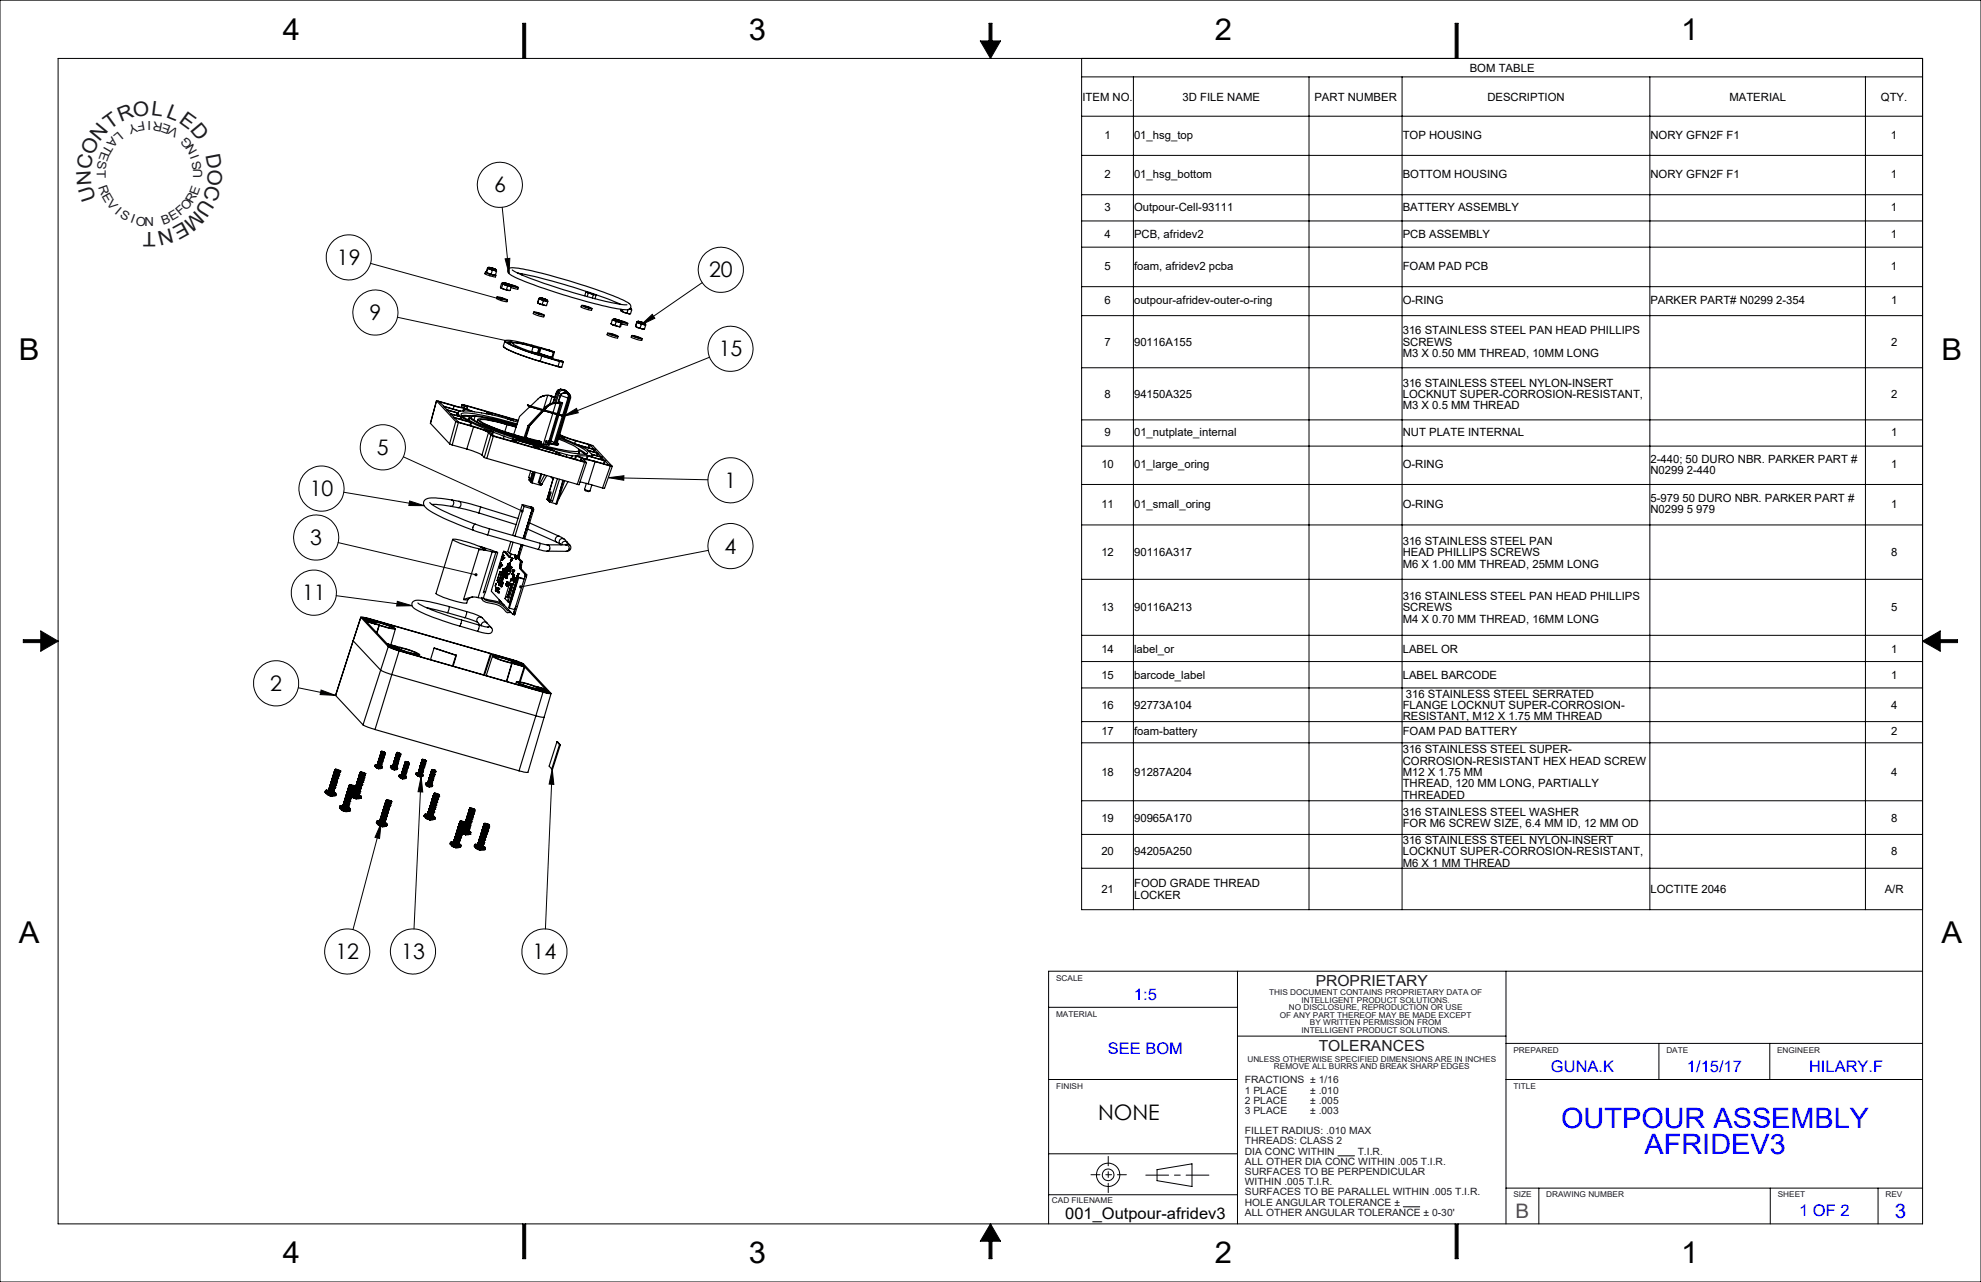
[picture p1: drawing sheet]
<svg xmlns="http://www.w3.org/2000/svg" width="432mm" height="279mm" viewBox="0 0 432 279" stroke-linecap="round" stroke-linejoin="round" font-family="sans-serif">
<defs><g id="words">
<g font-size="6.6">
<text x="61.6" y="8.7">4</text>
<text x="163.2" y="8.7">3</text>
<text x="264.8" y="8.7">2</text>
<text x="366.4" y="8.7">1</text>
<text x="4.1" y="78.5">B</text>
<text x="423.2" y="78.5">B</text>
<text x="4.1" y="205.5">A</text>
<text x="423.2" y="205.5">A</text>
<text x="61.6" y="275.4">4</text>
<text x="163.2" y="275.4">3</text>
<text x="264.8" y="275.4">2</text>
<text x="366.4" y="275.4">1</text>
</g>
<g font-size="6.1" fill="#00f">
<text x="340.3" y="245.9">OUTPOUR ASSEMBLY</text>
<text x="358.5" y="251.6">AFRIDEV3</text>
</g>
<g font-size="4.7">
<text x="107.7" y="41.9">6</text>
<text x="73.5" y="57.7">19</text>
<text x="154.6" y="60.4">20</text>
<text x="80.5" y="69.7">9</text>
<text x="156.7" y="77.6">15</text>
<text x="82.2" y="99.1">5</text>
<text x="157.9" y="106.3">1</text>
<text x="67.5" y="108.1">10</text>
<text x="67.6" y="118.8">3</text>
<text x="157.9" y="120.6">4</text>
<text x="65.8" y="130.8">11</text>
<text x="58.9" y="150.5">2</text>
<text x="73.1" y="209">12</text>
<text x="87.4" y="209">13</text>
<text x="116.1" y="209">14</text>
<text x="239.3" y="244">NONE</text>
</g>
<g font-size="4.4" fill="#191924">
<text x="23.9" y="28.3" transform="rotate(-36 23.9 28.3)">T</text>
<text x="26.3" y="26.6" transform="rotate(-22 26.3 26.6)">R</text>
<text x="29.2" y="25.4" transform="rotate(-7 29.2 25.4)">O</text>
<text x="32.9" y="25" transform="rotate(7 32.9 25)">L</text>
<text x="36.1" y="25.5" transform="rotate(22 36.1 25.5)">L</text>
<text x="38.8" y="26.6" transform="rotate(36 38.8 26.6)">E</text>
<text x="41.3" y="28.4" transform="rotate(50 41.3 28.4)">D</text>
<text x="20.3" y="34" transform="rotate(-65 20.3 34)">O</text>
<text x="21.7" y="31" transform="rotate(-50 21.7 31)">N</text>
<text x="44.8" y="33.8" transform="rotate(79 44.8 33.8)">D</text>
<text x="19.7" y="37.1" transform="rotate(-79 19.7 37.1)">C</text>
<text x="19.9" y="40.3" transform="rotate(-94 19.9 40.3)">N</text>
<text x="45.2" y="40.2" transform="rotate(108 45.2 40.2)">C</text>
<text x="45.4" y="36.8" transform="rotate(94 45.4 36.8)">O</text>
<text x="20.9" y="43.3" transform="rotate(-108 20.9 43.3)">U</text>
<text x="42.7" y="45.8" transform="rotate(137 42.7 45.8)">M</text>
<text x="44.2" y="43.3" transform="rotate(122 44.2 43.3)">U</text>
<text x="34" y="50.6" transform="rotate(-180 34 50.6)">T</text>
<text x="37.3" y="49.8" transform="rotate(166 37.3 49.8)">N</text>
<text x="40.1" y="48.3" transform="rotate(151 40.1 48.3)">E</text>
</g>
<text font-size="4.4" fill="#f00" x="330.4" y="265.4">B</text>
<text font-size="4.4" fill="#00f" x="413" y="265.4">3</text>
<g font-size="3.5" fill="#00f">
<text x="247.2" y="217.8">1:5</text>
<text x="241.5" y="229.6">SEE BOM</text>
<text x="338.1" y="233.6">GUNA.K</text>
<text x="367.7" y="233.6">1/15/17</text>
<text x="394.3" y="233.6">HILARY.F</text>
<text x="392.2" y="265.1">1 OF 2</text>
</g>
<text font-size="3.5" x="232.2" y="265.7">001_Outpour-afridev3</text>
<g font-size="3.3" fill="#191924">
<text x="286.8" y="214.8">PROPRIETARY</text>
<text x="287.4" y="229">TOLERANCES</text>
</g>
<g font-size="2.7" fill="#191924">
<text x="24.4" y="29.7" transform="rotate(130 24.4 29.7)">A</text>
<text x="25.8" y="28.5" transform="rotate(140 25.8 28.5)">L</text>
<text x="29.5" y="26.7" transform="rotate(160 29.5 26.7)">Y</text>
<text x="31.4" y="26.4" transform="rotate(170 31.4 26.4)">F</text>
<text x="33" y="26.3" transform="rotate(-180 33 26.3)">I</text>
<text x="35.6" y="26.7" transform="rotate(-170 35.6 26.7)">R</text>
<text x="37.4" y="27.4" transform="rotate(-160 37.4 27.4)">E</text>
<text x="39.1" y="28.4" transform="rotate(-150 39.1 28.4)">V</text>
<text x="21.4" y="34.9" transform="rotate(100 21.4 34.9)">S</text>
<text x="22.1" y="33" transform="rotate(110 22.1 33)">E</text>
<text x="23.1" y="31.3" transform="rotate(120 23.1 31.3)">T</text>
<text x="42.1" y="31.3" transform="rotate(-130 42.1 31.3)">G</text>
<text x="43" y="33" transform="rotate(-120 43 33)">N</text>
<text x="43.5" y="34.3" transform="rotate(-110 43.5 34.3)">I</text>
<text x="21.1" y="36.9" transform="rotate(90 21.1 36.9)">T</text>
<text x="21.4" y="40.8" transform="rotate(70 21.4 40.8)">R</text>
<text x="44" y="36.8" transform="rotate(-100 44 36.8)">S</text>
<text x="44" y="38.9" transform="rotate(-90 44 38.9)">U</text>
<text x="22.1" y="42.7" transform="rotate(60 22.1 42.7)">E</text>
<text x="23.2" y="44.5" transform="rotate(50 23.2 44.5)">V</text>
<text x="24.9" y="46.4" transform="rotate(40 24.9 46.4)">I</text>
<text x="26" y="47.3" transform="rotate(30 26 47.3)">S</text>
<text x="39.3" y="47.2" transform="rotate(-40 39.3 47.2)">F</text>
<text x="40.6" y="46.1" transform="rotate(-50 40.6 46.1)">O</text>
<text x="42" y="44.5" transform="rotate(-60 42 44.5)">R</text>
<text x="43" y="42.6" transform="rotate(-70 43 42.6)">E</text>
<text x="28.3" y="48.5" transform="rotate(20 28.3 48.5)">I</text>
<text x="29.5" y="48.9" transform="rotate(10 29.5 48.9)">O</text>
<text x="31.5" y="49.3">N</text>
<text x="35.6" y="48.9" transform="rotate(-20 35.6 48.9)">B</text>
<text x="37.5" y="48.2" transform="rotate(-30 37.5 48.2)">E</text>
</g>
<g font-size="2.5">
<text x="320.4" y="15.6">BOM TABLE</text>
<text x="235.9" y="21.9">ITEM NO.</text>
<text x="257.8" y="21.9">3D FILE NAME</text>
<text x="286.5" y="21.9">PART NUMBER</text>
<text x="324.2" y="21.9">DESCRIPTION</text>
<text x="377" y="21.9">MATERIAL</text>
<text x="410" y="21.9">QTY.</text>
<text x="240.7" y="30.3">1</text>
<text x="247.2" y="30.3">01_hsg_top</text>
<text x="305.7" y="30.3">TOP HOUSING</text>
<text x="359.7" y="30.3">NORY GFN2F F1</text>
<text x="412.2" y="30.3">1</text>
<text x="240.7" y="38.8">2</text>
<text x="247.2" y="38.8">01_hsg_bottom</text>
<text x="305.7" y="38.8">BOTTOM HOUSING</text>
<text x="359.7" y="38.8">NORY GFN2F F1</text>
<text x="412.2" y="38.8">1</text>
<text x="240.7" y="46">3</text>
<text x="247.2" y="46">Outpour-Cell-93111</text>
<text x="305.7" y="46">BATTERY ASSEMBLY</text>
<text x="412.2" y="46">1</text>
<text x="240.7" y="51.9">4</text>
<text x="247.2" y="51.9">PCB, afridev2</text>
<text x="305.7" y="51.9">PCB ASSEMBLY</text>
<text x="412.2" y="51.9">1</text>
<text x="240.7" y="58.8">5</text>
<text x="247.2" y="58.8">foam, afridev2 pcba</text>
<text x="305.7" y="58.8">FOAM PAD PCB</text>
<text x="412.2" y="58.8">1</text>
<text x="240.7" y="66.3">6</text>
<text x="247.2" y="66.3">outpour-afridev-outer-o-ring</text>
<text x="305.7" y="66.3">O-RING</text>
<text x="359.7" y="66.3">PARKER PART# N0299 2-354</text>
<text x="412.2" y="66.3">1</text>
<text x="240.7" y="75.4">7</text>
<text x="247.2" y="75.4">90116A155</text>
<text x="305.7" y="72.9">316 STAINLESS STEEL PAN HEAD PHILLIPS</text>
<text x="305.7" y="75.4">SCREWS</text>
<text x="305.7" y="77.8">M3 X 0.50 MM THREAD, 10MM LONG</text>
<text x="412.2" y="75.4">2</text>
<text x="240.7" y="86.7">8</text>
<text x="247.2" y="86.7">94150A325</text>
<text x="305.7" y="84.3">316 STAINLESS STEEL NYLON-INSERT</text>
<text x="305.7" y="86.7">LOCKNUT SUPER-CORROSION-RESISTANT,</text>
<text x="305.7" y="89.2">M3 X 0.5 MM THREAD</text>
<text x="412.2" y="86.7">2</text>
<text x="240.7" y="95">9</text>
<text x="247.2" y="95">01_nutplate_internal</text>
<text x="305.7" y="95">NUT PLATE INTERNAL</text>
<text x="412.2" y="95">1</text>
<text x="359.7" y="100.9">2-440; 50 DURO NBR. PARKER PART #</text>
<text x="240.1" y="102.1">10</text>
<text x="247.2" y="102.1">01_large_oring</text>
<text x="305.7" y="102.1">O-RING</text>
<text x="359.7" y="103.3">N0299 2-440</text>
<text x="412.2" y="102.1">1</text>
<text x="240.1" y="110.7">11</text>
<text x="247.2" y="110.7">01_small_oring</text>
<text x="305.8" y="110.7">O-RING</text>
<text x="359.7" y="109.4">5-979 50 DURO NBR. PARKER PART #</text>
<text x="359.7" y="111.9">N0299 5 979</text>
<text x="412.2" y="110.7">1</text>
<text x="305.8" y="118.8">316 STAINLESS STEEL PAN</text>
<text x="240.1" y="121.2">12</text>
<text x="247.2" y="121.2">90116A317</text>
<text x="305.8" y="121.2">HEAD PHILLIPS SCREWS</text>
<text x="305.8" y="123.7">M6 X 1.00 MM THREAD, 25MM LONG</text>
<text x="412.2" y="121.2">8</text>
<text x="305.8" y="130.8">316 STAINLESS STEEL PAN HEAD PHILLIPS</text>
<text x="240.1" y="133.3">13</text>
<text x="247.2" y="133.3">90116A213</text>
<text x="305.8" y="133.3">SCREWS</text>
<text x="305.8" y="135.7">M4 X 0.70 MM THREAD, 16MM LONG</text>
<text x="412.2" y="133.3">5</text>
<text x="240.1" y="142.2">14</text>
<text x="247.2" y="142.2">label_or</text>
<text x="305.8" y="142.2">LABEL OR</text>
<text x="412.2" y="142.2">1</text>
<text x="240.1" y="148">15</text>
<text x="247.2" y="148">barcode_label</text>
<text x="305.8" y="148">LABEL BARCODE</text>
<text x="412.2" y="148">1</text>
<text x="240.1" y="154.5">16</text>
<text x="247.2" y="154.5">92773A104</text>
<text x="305.8" y="154.5">FLANGE LOCKNUT SUPER-CORROSION-</text>
<text x="306.4" y="152">316 STAINLESS STEEL SERRATED</text>
<text x="412.2" y="154.5">4</text>
<text x="240.1" y="160.2">17</text>
<text x="247.2" y="160.2">foam-battery</text>
<text x="305.8" y="157">RESISTANT, M12 X 1.75 MM THREAD</text>
<text x="305.8" y="160.2">FOAM PAD BATTERY</text>
<text x="412.2" y="160.2">2</text>
<text x="305.8" y="164.2">316 STAINLESS STEEL SUPER-</text>
<text x="305.8" y="166.6">CORROSION-RESISTANT HEX HEAD SCREW</text>
<text x="240.1" y="169.1">18</text>
<text x="247.2" y="169.1">91287A204</text>
<text x="305.8" y="169.1">M12 X 1.75 MM</text>
<text x="305.8" y="171.6">THREAD, 120 MM LONG, PARTIALLY</text>
<text x="412.2" y="169.1">4</text>
<text x="240.1" y="179.1">19</text>
<text x="247.2" y="179.1">90965A170</text>
<text x="305.8" y="174.1">THREADED</text>
<text x="305.8" y="177.9">316 STAINLESS STEEL WASHER</text>
<text x="412.2" y="179.1">8</text>
<text x="305.8" y="180.3">FOR M6 SCREW SIZE, 6.4 MM ID, 12 MM OD</text>
<text x="305.8" y="184">316 STAINLESS STEEL NYLON-INSERT</text>
<text x="240.1" y="186.4">20</text>
<text x="247.2" y="186.4">94205A250</text>
<text x="305.8" y="186.4">LOCKNUT SUPER-CORROSION-RESISTANT,</text>
<text x="305.8" y="188.9">M6 X 1 MM THREAD</text>
<text x="412.2" y="186.4">8</text>
<text x="240.1" y="194.6">21</text>
<text x="247.2" y="193.4">FOOD GRADE THREAD</text>
<text x="247.2" y="195.9">LOCKER</text>
<text x="359.7" y="194.6">LOCTITE 2046</text>
<text x="410.8" y="194.6">A/R</text>
</g>
<g font-size="2.2" fill="#191924">
<text x="271.3" y="236.1">FRACTIONS ± 1/16</text>
<text x="271.3" y="238.3">1 PLACE</text>
<text x="285.6" y="238.3">± .010</text>
<text x="271.3" y="240.5">2 PLACE</text>
<text x="271.3" y="242.8">3 PLACE</text>
<text x="285.6" y="240.5">± .005</text>
<text x="285.6" y="242.8">± .003</text>
<text x="271.3" y="247.2">FILLET RADIUS: .010 MAX</text>
<text x="271.3" y="249.4">THREADS: CLASS 2</text>
<text x="271.3" y="251.7">DIA CONC WITHIN</text>
<text x="295.9" y="251.7">T.I.R.</text>
<text x="271.3" y="253.9">ALL OTHER DIA CONC WITHIN .005 T.I.R.</text>
<text x="271.3" y="256.1">SURFACES TO BE PERPENDICULAR</text>
<text x="271.3" y="258.3">WITHIN .005 T.I.R.</text>
<text x="271.3" y="260.5">SURFACES TO BE PARALLEL WITHIN .005 T.I.R.</text>
<text x="271.3" y="262.8">HOLE ANGULAR TOLERANCE ±</text>
<text x="271.3" y="265">ALL OTHER ANGULAR TOLERANCE ± 0-30'</text>
</g>
<g font-size="1.7" fill="#191924">
<text x="230.2" y="213.7">SCALE</text>
<text x="230.2" y="221.6">MATERIAL</text>
<text x="276.6" y="216.9">THIS DOCUMENT CONTAINS PROPRIETARY DATA OF</text>
<text x="279" y="221.8">OF ANY PART THEREOF MAY BE MADE EXCEPT</text>
<text x="280.9" y="220.2">NO DISCLOSURE, REPRODUCTION OR USE</text>
<text x="283.7" y="218.6">INTELLIGENT PRODUCT SOLUTIONS.</text>
<text x="283.7" y="225.1">INTELLIGENT PRODUCT SOLUTIONS.</text>
<text x="285.5" y="223.5">BY WRITTEN PERMISSION FROM</text>
<text x="271.9" y="231.4">UNLESS OTHERWISE SPECIFIED DIMENSIONS ARE IN INCHES</text>
<text x="277.7" y="233">REMOVE ALL BURRS AND BREAK SHARP EDGES</text>
<text x="329.9" y="229.4">PREPARED</text>
<text x="363.2" y="229.4">DATE</text>
<text x="387.4" y="229.4">ENGINEER</text>
<text x="230.2" y="237.3">FINISH</text>
<text x="329.9" y="237.3">TITLE</text>
<text x="229.3" y="262.1">CAD FILENAME</text>
<text x="329.9" y="261">SIZE</text>
<text x="337" y="261">DRAWING NUMBER</text>
<text x="387.5" y="261">SHEET</text>
<text x="411" y="261">REV</text>
</g>
</g></defs>
<g fill="none" stroke="#000" stroke-width=".22">
<path d="M0 0h431.8v279.4h-431.8zM12.7 12.7h406.4v254h-406.4zM113.9 12.7v-7.6h.7v7.6M215.6 5.1h.6v3.8h1.9l-2.2 3.8-2.2-3.8h1.9zM235.8 12.7v185.6h183.3M235.8 16.8h183.3M247.1 16.8v181.5M285.3 16.8v181.5M305.6 16.8v181.5M317.2 12.7v-7.6h.6v7.6M359.6 16.8v181.5M406.6 16.8v181.5"/>
<path d="M235.8 33.9h183.3M235.8 25.3h183.3M80.8 57.4l28.5 7.9M109.5 45.2l1.4 14.4M110.1 56.4l1-.1-.2 3.3zM235.8 42.4h183.3M235.8 48.2h183.3M235.8 53.9h183.3M86.6 69.1l24.8 5.4M139.7 70.8l2.5-2.3 .5 .9zM153.1 61.6l-13.4 9.2M154.7 77.9l-31.9 12.8"/>
<path d="M235.8 62.5h183.3M235.8 68.8h183.3M87.9 99.6l25.9 11.8M122.8 90.7l2.9-1.7 .3 1zM235.8 80.2h183.3M235.8 91.5h183.3M235.8 97.2h183.3M73.7 118.3l30.1 7M74.9 107.3l17.6 2.9M89.3 109.2l3.2 1h-3.4zM132.7 104.1l21.6 .5M132.7 104.1l3.3-.4v1z"/>
<path d="M154.4 119.9l-40.9 8M235.8 105.6h183.3M235.8 114.4h183.3M5.1 139.4h3.8v-1.9l3.8 2.2-3.8 2.2v-1.8h-3.8zM73.3 129.8l16.5 2.2M86.6 131.1l3.2 .9-3.3 .1zM235.8 126.3h183.3M235.8 138.5h183.3M419.1 139.7l3.8-2.2v1.9h3.8v.7h-3.8v1.8zM65 149.9l8.1 1.7M70 150.4l3.1 1.2-3.3-.2zM235.8 144.2h183.3"/>
<path d="M235.8 149.9h183.3M235.8 157.3h183.3M83.1 179.4l-6.2 23.2M83.1 179.4l-.4 3.3-1-.2zM91.8 169.3l-1.6 33.2M91.8 169.3l.3 3.3-1-.1zM120.4 167.6l-1.5 34.9M120.4 167.6l.3 3.4-1-.1zM235.8 161.9h183.3M235.8 174.5h183.3M235.8 181.9h183.3M235.8 189.2h183.3"/>
<path d="M228.6 219.5h41.1M269.7 211.7v55M328.3 211.7v55M419.1 211.7h-190.5v55M228.6 235.3h41.1M269.7 225.8h58.6M328.3 235.3h90.8M328.3 227.4h90.8M361.6 227.4v7.9M385.8 227.4v7.9M228.6 251.5h41.1M252.2 254.9l7.6-1.3v5l-7.6-1.3z"/>
<path d="M291.6 251.9h3.7M328.3 258.9h90.8M335.4 258.9v7.8M385.9 258.9v7.8M409.4 258.9v7.8M113.9 266.7v7.6h.7v-7.6M215.9 266.7l2.2 3.8h-1.9v3.8h-.6v-3.8h-1.9zM228.6 260.4h41.1M305.8 263h3.7M317.2 266.7v7.6h.6v-7.6"/>
<circle cx="76" cy="56.1" r="4.9"/>
<circle cx="108.9" cy="40.3" r="4.9"/>
<circle cx="157.1" cy="58.8" r="4.9"/>
<circle cx="81.8" cy="68.1" r="4.9"/>
<circle cx="159.2" cy="76" r="4.9"/>
<circle cx="83.4" cy="97.5" r="4.9"/>
<circle cx="68.9" cy="117.2" r="4.9"/>
<circle cx="70.1" cy="106.5" r="4.9"/>
<circle cx="159.2" cy="104.7" r="4.9"/>
<circle cx="159.2" cy="119" r="4.9"/>
<circle cx="68.4" cy="129.2" r="4.9"/>
<circle cx="60.2" cy="148.9" r="4.9"/>
<circle cx="75.7" cy="207.4" r="4.9"/>
<circle cx="90" cy="207.4" r="4.9"/>
<circle cx="118.7" cy="207.4" r="4.9"/>
<circle cx="241.5" cy="256" r="1.26"/>
<circle cx="241.5" cy="256" r="2.54"/>
</g>
<path d="M237.8 256h7.7" fill="none" stroke="#000" stroke-width=".22" stroke-dasharray="15.2 1.3 1.3 1.3" stroke-dashoffset="13.3"/>
<path d="M241.6 252v7.9" fill="none" stroke="#000" stroke-width=".22" stroke-dasharray="15.2 1.3 1.3 1.3" stroke-dashoffset="13.2"/>
<path d="M249.8 256.1h13.7" fill="none" stroke="#000" stroke-width=".22" stroke-dasharray="15.2 1.3 1.3 1.3" stroke-dashoffset="10.3"/>
<path d="M113.9 5.1v7.6h.7v-7.6zM215.6 5.1v3.8h-1.9l2.2 3.8 2.2-3.8h-1.9v-3.8zM317.2 5.1v7.6h.6v-7.6zM419.1 139.7l3.8 2.2v-1.8h3.8v-.7h-3.8v-1.9zM317.2 266.7v7.6h.6v-7.6zM215.9 266.7l-2.2 3.8h1.9v3.8h.6v-3.8h1.9zM113.9 266.7v7.6h.7v-7.6zM5.1 139.4v.7h3.8v1.8l3.8-2.2-3.8-2.2v1.9z" fill-rule="evenodd" fill="#000"/>
<path d="M109 65.1l-.1 .1a.34 .34 0 0 0 .3 .4 .34 .34 0 0 0 .4-.2l-.3-.1h.3a.32 .32 0 0 0-.2-.4 .32 .32 0 0 0-.4 .2zM110.1 56.4l1-.1-.2 3.3zM111.2 74.2a.34 .34 0 0 0 0 .5 .34 .34 0 0 0 .5-.2h-.3h.3l-.2-.3zM122.8 90.7l2.9-1.7 .3 1zM113.5 111.2a.34 .34 0 0 0 .1 .5 .34 .34 0 0 0 .5-.2l-.3-.1 .3 .1-.1-.4h-.3zM132.7 104.1l3.3-.4v1zM113.3 127.6l-.1 .4 .3-.1-.3 .1a.34 .34 0 0 0 .4 .2 .34 .34 0 0 0 .2-.5 .34 .34 0 0 0-.5-.1zM103.5 125.1h-.1a.33 .33 0 0 0 .2 .5 .33 .33 0 0 0 .5-.3h-.3h.3v-.1a.33 .33 0 0 0-.3-.3 .33 .33 0 0 0-.3 .2zM120.4 167.6l.3 3.4-1-.1zM91.8 169.3l.3 3.3-1-.1zM83.1 179.4l-.4 3.3-1-.2zM70 150.4l3.1 1.2-3.3-.2zM86.6 131.1l3.2 .9-3.3 .1zM89.3 109.2l3.2 1h-3.4zM139.7 70.8l2.5-2.3 .5 .9z" fill="#000"/>
<g fill="none" stroke="#000" stroke-width=".25">
<path d="M105.8 59.3l-.1 .4 1.1 .4 1.2 .3 .1-.4M106 59.3h-.2l1.4 .6 .9 .1-.1-.1M106 59.4h.1M106 59.4l.5 .2M106.1 59.4l.4 .2M106.3 58.4v-.1a2.29 2.29 0 0 1 1.9 .6v.1M106.3 58.4l.5 .3M106.3 58.4h.1M106.3 58.4l-.3 1M106.3 58.4v.2M106.3 58.6l.5 .1M106.3 58.6l-.2 .8"/>
<path d="M106.5 59.6l.6 .1M106.5 58.3l1.6 .5zM106.5 59.6l1 .3M106.7 58.3l1.2 .4zM106.7 58.3l1.2 .4M106.8 58.7l1 .2M106.8 58.4l1 .3M106.8 58.7l.5 .2M107.1 59.7l.4 .2M107.3 58.9h.5M107.3 58.9l-.2 .8M107.5 59.9h.5"/>
<path d="M107.5 59.9l.4 .1M107.8 58.9l.4 .1M107.8 58.9l.4 .2M107.9 59.9h.1M108.2 59v.1M108.2 59.1l-.2 .8M110.8 58.6a2.64 2.64 0 0 1 2.2-.1 122.4 122.4 0 0 1 23.1 7 1.92 1.92 0 0 1 1.4 1.3 .99 .99 0 0 1-1.3 .7 102.4 102.4 0 0 1-19.9-5.4l-3.1-1.2a4 4 0 0 1-2.5-1.7zM111.7 58.8a48.6 48.6 0 0 0 10.4 4.1 71.7 71.7 0 0 0 14.5 3.5h.1M112.9 59.5a126.7 126.7 0 0 1 22.4 6.8M113 59.5l.1 .1M113.8 59.7l-.1 .2M108.3 64.7l1 .2 1.3 .5-1.1-.2z"/>
<path d="M108.3 64.7v.4l1.1 .4 1.1 .3 .1-.4M108.9 64.9l1.2 .4zM109.2 62.8h.1M109.2 62.8l.6 .2M109.3 62.8l.5 .2M109.3 61.8h.2M109.3 61.8l-.2 .8 .1 .2M109.5 61.8a.33 .33 0 0 1 .2-.2 .33 .33 0 0 1 .3 .1l1.3 .4v.3l-.2-.1M109.5 61.8l.6 .3M109.5 61.7l-.2 .1M109.5 61.8l.1 .2M109.6 62l.5 .1"/>
<path d="M109.6 62l-.3 .8M109.7 61.6l1.5 .5zM109.7 75.5a8.9 8.9 0 0 0 3.9 1.9l4.1 1.4M109.8 63l.6 .1M109.8 63l1 .3M109.8 61.7l1.3 .4zM109.9 61.7l1.2 .4M110 61.8l.9 .3M110.1 74.3l-.4 1.1a2.8 2.8 0 0 0 1.7 1.1l3.5 1.4 2.9 .8M110.1 62.1l1 .2M110.1 62.1l.5 .2M110.2 74.2l-.1 .1a11.9 11.9 0 0 0 4.5 2.2l3.5 1.1"/>
<path d="M110.4 63.1l.4 .2M110.6 62.3h.5M110.6 62.3l-.2 .8M110.7 74.6l.7 .2zM110.8 63.3h.4M110.8 74.6l.5 .2M110.9 61.9l1.2 .3 .9 .5-1.7-.4 .1 .2M111.1 62.3l.3 .2M111.2 62.1l1.2 .4-1.1-.3M111.4 62.7l1.2 .3h.3l.1-.3M111.4 62.5l-.2 .8M111.7 74.9v-.1a5.9 5.9 0 0 1 3.3 .4l1.2 .4"/>
<path d="M114.1 74.8l.7 .2zM114.1 74.9l.6 .1M115.5 76.6l.4 .1M115.9 76.8l.7 .2zM115.9 76.7l1.2 .3M115.9 76.7h.1M116 76.8l.5 .2M116.2 75.5l-2.7-.7-1.1-.2-.7 .1a8.2 8.2 0 0 0 3.8 1.9l3.8 1.1 .6 .4 2.8 .7M116.2 75.5l1.3 .3M116.2 75.5v.1M116.2 75.6l-.3 1.1M116.2 75.6l1.3 .3"/>
<path d="M116.3 68l-.1 .4 1.5 .5 .8 .2 .1-.4M116.3 76.8l.8 .2M116.4 68l1.5 .3 .7 .4-1.1-.2zM116.9 68.2l1.2 .3zM117.1 77h.2M117.1 77h.1M117.2 66h.1M117.2 66l.5 .3M117.3 77h.2M117.4 77h.2M117.4 77h-.1M117.5 65.1l.5 .2"/>
<path d="M117.5 65.2l.5 .1M117.5 65.1l-.3 .9M117.5 75.8l.1 .1M117.5 75.9h.1M117.5 65.2l-.3 .8M117.5 65.1v.1M117.5 75.8v.1M117.5 75.9l-.4 1.1M117.5 77l2.8 .9M117.6 75.9h.1M117.6 75.9l-.3 1.1M117.6 77l2.7 .9"/>
<path d="M117.6 77h-.1M117.7 66.3l.5 .1M117.7 66.3l.9 .2M117.7 75.8h.2M117.7 75.8l-.1 .1M117.7 75.8h.1M117.7 64.9l.9 .2 .6 .3zM117.7 75.8l.2 .1M117.7 78.8l3.9 1.1M117.7 75.8l-.3 1.2M117.8 78.7l-.1 .1M117.8 64.9l.9 .3a.54 .54 0 0 1 .7 .4"/>
<path d="M117.8 64.9l-.3 .2M117.9 64.9l1.2 .4zM117.9 65l1.2 .4M117.9 75.9l2.7 .9M117.9 75.9l-.3 1.1M117.9 75.8l2.7 .9M117.9 75.8v.1M118 65.3l.9 .3M118 65.3l.4 .2M118 65.1h.1M118 65.1l1 .2M118.1 77.6l3.9 1.1"/>
<path d="M118.1 77.6h.1M118.1 77.6l-.3 1.1M118.1 77.6l3.9 1.2M118.2 66.4l.4 .1M118.4 65.5l.5 .1M118.4 65.5l-.2 .9M118.6 66.5l.5 .1M118.9 65.6l.5 .2M119.1 66.6h.1M119.4 65.8l-.3 .8M119.6 76.3l.7 .3zM119.7 76.4l.5 .2"/>
<path d="M120.3 77.9h.2M120.3 77.9h.1M120.6 76.8h.2M120.6 76.8l-.3 1.1M120.6 76.7h.2M120.6 76.7v.1M120.8 76.7l-4.9-1.5-3.7-.9a2.85 2.85 0 0 0-2.1 0l.1 .1a26.9 26.9 0 0 0 7.9 3.2M120.8 76.7v.1M120.8 76.8l-.3 1.1M121.6 79.9l.8 .1M121.6 79.9h.1M121.7 78.5l.7 .3z"/>
<path d="M121.8 78.6l.5 .1M122 78.8l.8 .1M122 78.8l-.4 1.1M122 78.7l.7 .1M122 78.7v.1M122.7 78.8l.1 .1M122.8 78.9l-.4 1.1-.8-.1M126.8 66.6v.4l1.1 .4 1 .2 .1-.3M126.8 66.5l1.7 .5 .5 .3-1.3-.3zM127.3 66.7l1.2 .4zM127.7 63.6l.3 .1M127.7 63.6l-.2 .9"/>
<path d="M128 63.7l.8 .3M128 63.7l.2 .2M128.2 63.9l.6 .1M128.2 63.9l-.2 .7M128.8 64l.8 .2M128.8 64l.5 .2M129.3 64.2l-.2 .7M129.6 64.2l.3 .1M129.6 64.2h-.3M129.9 64.3l-.2 .8M132.4 72.6l.9 .1 1.4 .6-1-.2zM132.4 72.6v.4l1.2 .5 1 .2 .1-.4"/>
<path d="M133 72.8l1.2 .4zM133.2 70.6l.4 .2M133.2 70.6h.1M133.5 69.7l.4 .1M133.5 69.7l-.3 .9M133.6 69.6l-.1 .1M133.6 70.8l.5 .1M133.6 70.8l.9 .3M133.8 69.5l1 .2 .5 .3zM133.9 69.8l-.3-.1a.48 .48 0 0 1 .7-.1l1.1 .4 .1 .2M133.9 69.8l.9 .4M133.9 69.8l.4 .3"/>
<path d="M133.9 69.6l1.3 .4zM133.9 69.6h.2M134.1 70.9l.4 .2M134.1 69.6l1.1 .4M134.1 69.7l.9 .3M134.3 70.1l.5 .1M134.3 70.1l-.2 .8M134.5 71.1l.6 .1M134.8 70.2l.7 .1M134.8 70.2l.5 .2M134.9 69.8l1.9 .7-1.3-.3M135.1 71.2h.1"/>
<path d="M135.3 70l1 .3-.8-.2M135.3 70.4l-.2 .8M135.4 67.4l-.1 .3 .1 .1M135.4 67.8l.2 .1M135.4 67.8l.7 .3M135.5 70.2v.1M135.5 70.3l-.2 .1M135.5 70.3h.1M135.5 70.3l-.4 .9M135.6 67.9l.5 .2M135.7 67.5l-.1 .4M136.1 68.1l.6 .1"/>
<path d="M136.1 68.1l1 .3M136.7 68.2l.4 .2M136.8 70.5l-.1 .3-1.2-.2M136.9 67.5l-.2 .7M137.1 68.4h.3M137.1 67.4h.2M137.2 67.4h.1M137.3 67.4l.4 .2M137.4 67.1l.2 .3h-.3M137.5 67.4l.2 .2M137.7 73.1v.5l1.1 .4 1.1 .2 .1-.4M137.7 67.6l-.3 .8"/>
<path d="M137.7 73.1l.7 .1 1.6 .6-1.7-.4zM138.3 73.3l1.2 .4zM138.5 71.2h.1M138.5 71.2l.5 .2M138.6 71.2l.4 .2M138.8 70.2h.1M138.8 70.2l-.3 1M138.8 70.2a.56 .56 0 0 1 .8-.1l1.1 .4v.3M138.8 70.2l.5 .2M138.8 70.3l.5 .1M138.8 70.3l-.2 .9M138.8 70.2v.1"/>
<path d="M139 71.4l.5 .1M139 71.4l1 .3M139.1 70l1.5 .5zM139.2 70.1l1.3 .4zM139.2 70.1l1.2 .4M139.3 70.4l1 .3M139.3 70.4l.5 .3M139.3 70.2l1 .3M139.5 71.5l.5 .2M139.8 70.7h.5M139.8 70.7l-.3 .8M140 71.7h.5"/>
<path d="M140.3 70.7l.4 .1M140.3 70.7l.4 .2M140.7 70.8v.1M140.7 70.9l-.2 .8M93.8 92.3l4.2 4.4M95.1 87.3l4.6 1.3 1.3 .2 .2-.1M95.1 87.3l-1.3 5M95.1 87.3l4.2 4.6M96 87.6h-.2l1 1 3.6 1 2.6 .1M96 87.6l3 .9M96 87.6v.2M96.9 88.7l-.1-.1 .7 .8 2.3 .6"/>
<path d="M96.9 88.7l3.2 .9M96.9 88.7h.1M97.6 89.4h-.1l.7 .8 2.3 .6M97.6 89.4l2.1 .6M97.6 89.4v.1M98 96.7l.6 .3M98.4 90.3l.7 .7 3.3 .9M98.4 90.3l2.1 .6M98.4 90.3v.1M98.6 97l3.1 .9M99 88.5l2.1 .5M99 88.5l-.2 .6"/>
<path d="M99.2 91.1h-.1l.9 .9 5.6 1.7 1.4 .3M99.2 91.1v.1M99.2 91.1l3.4 1M99.3 91.9l.6 .2M99.3 91.9l-1.3 4.8M99.7 90l.1 .1M99.7 90l-.2 .6M99.8 90.1l.7 .7M99.8 90.1l-.1 .5M99.8 89.9v.1M99.9 92.1l3.3 .9M99.9 92.1l-1.3 4.9"/>
<path d="M100.1 89.6h.2l-.5 .4M100.1 89.6l-.1 .1M100.5 90.8h.1M100.5 90.9h.2M100.5 90.9l-.1 .5M100.6 90.6a36.7 36.7 0 0 0 9.6 4.2 81.8 81.8 0 0 0 16.8 4.2h.8l.3-.2a2.39 2.39 0 0 0-1.7-1.4l-4.6-2M100.6 90.6l-.1-.4a5.9 5.9 0 0 1 3.7 .1l4.8 1.1 3.7 1M100.6 90.6h2M100.7 90.9l1.7 1M100.7 90.9l-.2 .5M100.8 88.2l12.2 3.4M100.8 88.2l-.2 .6"/>
<path d="M100.8 88.2l.4 .5M100.8 90.8h1.5l-.2 .5M101.1 89h.1M101.1 89l-.2 .6M101.2 89l1.8 .7M101.2 89l-.1 .6M101.2 88.7v.1M101.4 89l1.9 .7 3.5 .6M101.4 89h.1M101.6 88.4h-.2l.5 .6h-.5M101.6 88.4l4.5 1.3M101.6 88.4v.2"/>
<path d="M101.7 97.9l3.4 1.3M101.9 89l-.1 .2M102.1 91.3h.1M102.1 91.3l.2 .3M102.2 91.3l-.2 .1M102.4 91.9v.1M102.6 92.1h.2M102.6 92.1l-.2 .6M102.8 92.1l4.2 1.9M102.8 92.1l-.2 .7M103 89.7h.1M103.2 93l1.8 .6 1.5 .7"/>
<path d="M103.2 93l-1.5 4.9M103.5 90.7l3.5 .6 3.1 .8M103.5 90.7l-.5 .1-.3 .2a9.6 9.6 0 0 0 3.9 2.1l3.9 1.4 6.4 1.9 2.1 .5 .7 .1 .1-.2M103.5 90.7l-.2 .8M104.1 91.4l-.1 .6M105.1 99.2l.5 .5M105.6 99.7l.5 .2M106 93.9l1 .5 .7 .6 4.7 1.4M106 93.9h.1M106 93.9l1.4 .2M106.1 89.7l.2 .1M106.1 99.9l19.7 5.7"/>
<path d="M106.1 89.7l-.1 .5M106.3 89.8l.5 .5M106.3 89.8l-.1 .4M106.5 94.3l.5 .5M106.5 94.3l-1.4 4.9M106.8 89.9h-.2l.6 .5 4.2 1.1M106.8 89.9l4.1 1.2M106.8 90.3h.1M106.8 89.9l-.1 .1M107 94.8l.5 .3M107 94.8l-1.4 4.9M107 94h.1"/>
<path d="M107.4 94.1l.1 .1M107.4 94.1l-.2 .5M107.5 94.2l2.4 .9M107.5 94.2l-.1 .6M107.5 95.1l19.9 5.7M107.5 95.1l-1.4 4.8M109.9 95.1l2 .6M109.9 95.1l-.2 .5M110.1 92.1l2.5 .8M110.1 92.1l-.1 .3M110.5 92.5l-3.7-.8a3.8 3.8 0 0 0-2.2-.2 3.1 3.1 0 0 0 1.8 1.2l4.3 1.6 6.1 1.8 .8 .1M110.5 92.5l2 .6"/>
<path d="M110.5 92.5l-.5 1.6M110.9 91.1l.2 .1M110.9 91.1l-.1 .3M111.1 91.2l.3 .3M111.1 91.2l-.2 .2M111.4 91.5h.1M111.5 91.3h-.1l.4 .4 1.1 .3M111.5 91.3l1.5 .4M111.5 91.3v.1M111.8 95.7h.1M111.8 95.7l-.2 .5M111.9 95.7l.5 .7"/>
<path d="M111.9 95.7l-.2 .5M112.4 95.9l-.2-.1 .7 .7 4.3 1.2M112.4 96.4h.1M112.4 95.9l4.1 1.1M112.4 95.9v.2M112.5 93l-6-1.5a3.4 3.4 0 0 0-2.4-.1 3.2 3.2 0 0 0 2 1.2l3 1.2 3.7 1.2M112.6 95.7l.3 .3 7.7 2.2M112.6 95.7h.1M112.6 95.7l7.7 2.2M112.6 92.6a39.3 39.3 0 0 0-10-2l-.3 .2a2.06 2.06 0 0 0 1.6 1.2 84.4 84.4 0 0 0 21.2 6.4l1.2-.2a2.16 2.16 0 0 0-1.6-1.3l-3-1.2M112.8 95l3.9 1.1M112.8 95l-.1 .2"/>
<path d="M114.5 95.4h.2M114.5 95.4v.1M114.7 95.4h.1M114.7 95.4l2.5 .6M114.7 95.4l-.1 .1M115 88.3h.1M115 88.3l.2 .2M115 88.3l7.5 2.2 .3 .2M115.1 92.7l.2 .2M115.1 92.7l-.9 2.7M115.2 88.5h.1M115.2 88.5l7.6 2.2"/>
<path d="M115.3 92.9l-.8 2.5M115.4 92.8l-.1 .1M115.4 92.8l.1-.1-.8 2.7M115.5 88.6l-2.3 2.2-1.2 3.9M116.5 97l.1 .1M116.5 97l-.2 .5M116.6 97.1l-.1 .4M116.6 97.1l.6 .6M116.7 96.1l-.1 .2M117.1 97.3l-.1-.1 .5 .7 4.5 1.2M117.1 97.3l4.1 1.1M117.1 97.3h.1"/>
<path d="M117.2 96l.8 .4-1.3-.3M117.2 96l.3 .1M117.2 96l-.1 .2M117.2 97.7v.1M117.5 96.1v.2M117.5 96.1l.1 .1M117.6 96.2l-.1 .1M117.8 86.6l.5-.3zM118 96.4l-.1 .3M118.2 89.4l-3.1 3.3M118.3 86.3h.1M118.5 89.5l-3.1 3.3"/>
<path d="M118.9 88.7l-.5 .6M118.9 88.7l.2 .2M119 96.1h.7M119 96.1l.3 .3M119 96.1l-.2 .8M119.1 88.9h.1M119.1 88.9l-.5 .4M119.3 96.4l.2 .2M119.3 96.4l-.2 .5M119.4 86.2l-.9 .1a5.3 5.3 0 0 0-2.8 2.2M119.4 86.2l.7 .1M119.4 86.2l-.9 2.9"/>
<path d="M119.5 96.6l.1 .1M119.5 96.6l.4 .1M119.6 96.7l.2 .1M119.6 96.7l-.1 .3M119.7 96.7l1.3 .2M119.7 96.1l.2 .6M119.8 96.8l-.1 .2M119.8 96.1v.3l.3 .2M119.8 96.1h.1M119.8 96.1l.3 .1M119.8 96.1h-.1M120.1 88.2l-1 .7"/>
<path d="M120.1 88.2h.1M120.1 96.6l-.2 .1M120.1 96.6l.4 .2M120.1 96.2h.1M120.1 96.2v.4M120.1 96.2l.7 .2M120.1 86.3l.2 .1M120.2 86.3l.7 .3M120.2 86.3l-1.1-.2-.8 .2M120.2 86.3h-.1M120.3 97.9h.1M120.3 97.9v.1"/>
<path d="M120.3 98l.2 .2M120.3 86.4l-.5 1.6M120.3 97.9l.3 .3M120.3 86.4l.6 .3M120.5 90.1l-2.1 6.7M120.5 96.8l.5 .1M120.6 98.2h.1M120.8 96.4h.2M120.8 96.4l-.3 .4M120.9 87.8h.6M120.9 87.8l-.9 .1-1.1 .8M121 96.4l.1 .1"/>
<path d="M121 96.4v.5M121 96.9l.3 .1M121.1 96.5v.3l.2 .2M121.1 96.5h.2M121.1 87.9l-1 .3M121.1 87.9h.6M121.1 87.9l-.6 2M121.2 98.4l.2 .1M121.2 98.4l-.1 .4M121.3 96.5l-.1 .2 .3 .3M121.3 97h.2M121.4 85.3h.1"/>
<path d="M121.4 85.3l-.9 2.5M121.4 85.4l.2 .1M121.4 85.3v.1M121.4 85.4l-.9 2.4M121.4 98.5l-.2 .4M121.4 98.5l.6 .6M121.4 90.3l-1.7 5.8M121.5 96.6l.2 .2M121.5 96.4v.3M121.5 87.8h.1M121.5 96.5l.2 .3M121.5 96.4l-.2 .1"/>
<path d="M121.5 87.8l.2 .1M121.5 96.7h.1M121.5 96.7l.2 .1M121.6 90.4l-1.8 5.7M121.6 85.5l.3 .1M121.6 85.5l-.7 2.3M121.7 96.8l-.2 .2M121.7 96.8h.1M121.7 87.9h.4M121.8 87.5v.2M121.8 87.5l.8 .3M121.8 90.5l-1.7 5.7"/>
<path d="M121.8 98.6h-.1l.6 .6 4.8 1.4M121.8 87.7h.1M121.8 98.6v.1M121.8 98.6l1.7 .5M121.8 87.7l-.2 .1M121.8 87.7l.5 .2M121.9 95.1l3.8 1.8 3.7 1.1M121.9 95l1 .2M121.9 85.6l.3 .4M121.9 85.6l-.7 2.2M121.9 95l.7 .1M122 94.8l.6 .3"/>
<path d="M122 99.1h.1M122 94.6l.6 .4 1.9 .7 4.7 1.4 4.3 4.5M122.1 87.9l-.6 2.2M122.1 86.2h.1M122.1 86.2l-.5 1.6M122.2 84.8l-.6 .7M122.2 84.8l.4 .1M122.2 84.8l-.5 .2-.3 .3M122.2 84.8l-.6 .3M122.2 84.8h.1M122.2 86.2h.1M122.2 86.2l1.6 .5"/>
<path d="M122.2 86.2l-.5 1.6 .1-.3M122.3 87.9h-.2M122.3 87.9h.1M122.3 87.9l-.7 2.3M122.6 95.1h.1M122.6 90.7l-1.8 5.7M122.6 87.8l-.3 .1M122.6 84.9l.3 .2M122.6 84.9h-.1l.5 .1M122.6 84.9l.4 .1M122.6 87.8l-.7 2.4M122.8 90.7h.1"/>
<path d="M122.9 85.1a.82 .82 0 0 0-1 .5M122.9 85.1l.5 .5M122.9 95.2l.2 .1M122.9 95.2l-.1 .4M122.9 85.7l-.5 .1-.3 .4M122.9 85.7h.1M122.9 85.7h.4M123 85h.1M123 85.7h.3M123 85.7l-.5 .1-.3 .4M123 85l.3 .2M123 85l.7 .4"/>
<path d="M123.1 95.3l2.3 .8M123.1 95.3l-.1 .3M123.3 85.2l.4 .2M123.3 85.7l.5 .1M123.3 85.2l.5 .5M123.4 85.6l-.1 .1M123.4 85.6l-.7 .1M123.5 99.1l1.2 .2M123.5 99.1l-.1 .4M123.7 85.4l.4 .5M123.8 85.8l.1 .2M123.8 85.8l.2 .2"/>
<path d="M123.8 86.8l.2 .1M123.8 86.7l.2 .1M123.8 86.8l-1.2 3.8M123.8 86.7v.1M123.8 85.7v.1M123.8 85.7l.3 .2M123.9 86l-.1 .7M123.9 86h.1M124 86v.8M124 86l.2 .4-.1 .5M124 86.9l-2.9 9.6M124 86.9h.1"/>
<path d="M124 86.8v.1M124.1 85.9l.2 .2 .1 .7M124.1 86.9l-2.8 9.6M124.1 85.9l.1 .1M124.4 86.8l-.3 .1M124.4 86.8l-2.9 9.6M124.7 99.3h.8M124.7 99.3l-.1 .6M125.4 96.1l3 .8M125.4 96.1l-.1 .6M125.5 99.3l.2 .1M125.5 99.3l-.2 .7"/>
<path d="M125.7 99.4l1.4 .5M125.7 99.4l-.3 .7M125.7 99.3l1.7 .7 5.4 1.4M125.7 99.3h.1M125.7 99.3h2.3M126.1 98.7h.1M126.1 98.7l.1 .3M126.1 98.7l-.3 .2M126.2 97.9l1.6 1.1M126.2 97.1l-.1-.1 2.1 1.1 2 .6M126.3 98.2l-.2 .5M126.3 98.2l1.2 .8"/>
<path d="M127.1 99.9l-.4 .2M127.1 99.9v.1M127.8 99h.1M128 99.3l.2 .1M128 99.3l-.2 .8M128.2 99.4l3.5 1M128.2 99.4l-.2 .7M128.3 99.3l3.4 1.1M128.3 99.3l.6 .1M128.3 99.3v.1M128.4 96.9l.3 .1M128.4 98.2h-.2l.7 .8 2.2 .6"/>
<path d="M128.4 98.2l1.8 .6M128.4 98.2l-.1 .1M128.4 96.9l-.2 .7M128.7 97l.8 .9M128.7 97l-.3 .6M128.9 99.4v.2M129.2 99.2l-.3 .2M129.2 99.1h-.2l.2 .1M129.2 99.1l1.8 .5M129.2 99.1v.1M129.2 99.3l-.1 .3M129.4 97.9h.1"/>
<path d="M129.4 98h.2M129.4 98l-.1 .5M129.5 97.9h.1M129.6 98l.6 .7M129.6 98l-.1 .5M130.2 98.8h.2M130.2 98.8l-.2 .5M130.2 98.7h.1M130.4 98.8l.7 .8M130.4 98.8l-.2 .5M131 99.6l.2 .1M131 99.6l-.2 .5"/>
<path d="M131.1 99.6h.1M131.2 99.7l.6 .7M131.2 99.7l-.2 .5M93.7 109.5l.1 .2a40.7 40.7 0 0 0 9.8 4.6M94.1 109.9l4.1 .4M98.2 110.3l1.6 .3M98.5 109l-1.1-.2a8.3 8.3 0 0 0-4.6 0 1.21 1.21 0 0 0 .3 2.1l3.6 2 6.5 2.7M98.5 109a.73 .73 0 0 1 .4 .8 .73 .73 0 0 1-.7 .5M98.5 109l1.5 .3M98.7 117.5l-3.7 11.8a15.9 15.9 0 0 0 6.7 2.1l.3-.7M98.7 117.5a18.2 18.2 0 0 1 6.7 2.1 15.4 15.4 0 0 1-6.2-1.7l-.5-.2zM99.8 110.6l4.6 1.2"/>
<path d="M100 109.3l4.8 1.2M100 109.3a.72 .72 0 0 1 .5 .7 .72 .72 0 0 1-.7 .6M103.2 115.6l3 1M103.6 114.3l3 .9M103.6 114.3a.9 .9 0 0 0-.4 1.3M104.4 111.8l8.1 2.5M104.5 119.1h.3M104.8 119.1l1.1 .6-.5 .1M104.8 119.1l3.3 1.2h-.8M104.8 110.5l-.4 1.3M104.8 110.5l8.1 2.5M105.4 119.6l-.1 .2"/>
<path d="M105.4 119.8h-1l-3.4 10.9M105.4 119.8l1.9 .5M106.2 116.6l11.1 3.1M106.6 115.2v.6l-.4 .8M106.6 115.2l11.1 3.2M111.3 118l-.6 2.2 .4 .4M111.8 118.2l-.7 2.4M113.7 118.7l-.8 2.5M113.8 110l.4 .4M113.8 110l1.8 .5 .4 .4M113.8 110l-2 6.7M114 118.8l-.8 2.4"/>
<path d="M114.2 110.4l-1.9 6.4M114.2 110.4l1.8 .5M115 115.3l6.3 2.8M115.4 104.8h.3M115.5 114l6.4 2.9M115.6 104.5l-.2 .3M115.6 104.5h.1M115.7 102.7l-.4 1.3 .1 .8M115.7 110.5h.1M115.7 110.5l.3 .1M115.7 110.5l.3 .3M115.8 105.2h.2"/>
<path d="M115.9 111.3h.1M115.9 111.3l.3 .1M116 111.1l-.1 .2M116 110.8h.1M116 105.2l1.8 .6 .3-.3M116 103.2l.1-.3-.4 1.7v.4l.1 .2M116 110.8v.1M116 110.8l.3 .1M116 103.2l-.4 1.3M116 103.2l.1 .1M116 111v.3M116 110.6h.1"/>
<path d="M116 110.9l-1.9 6.5M116 110.6l.3 .3M116.2 111.4l-1.8 6M116.3 111.1l-.1 .3M116.3 110.9v.2M116.5 102.9l-.7 2.3M116.7 102.9l-.7 2.3M117.3 119.7l1.9 .4M117.5 105.2l.2 .2M117.7 105.4l.4 .1M117.7 118.4l1.5 .3M117.7 105.4h.1"/>
<path d="M117.7 118.4v.6l-.4 .7M117.9 103.3l-.6 1.9h.2M118.1 103.3l-.6 1.9M118.7 103.5l-1 1.9M119.2 103.6l-1.1 1.9M119.2 118.7a.69 .69 0 0 1 .7 .7 .69 .69 0 0 1-.7 .7M119.2 118.7h4.2M119.4 109l.2 .1M119.6 108.7l-.2 .3M119.6 108.7h.1M119.8 109.4l1.4 .4M119.9 107.4l.2-.2-.4 1.6 .1 .6"/>
<path d="M119.9 107.4l-.3 1.3M119.9 107.4l.2 .1M120 109.1l-.1-.1-.1 .4M120.1 103.9l.4 .5M120.6 104.1l-1.4 4.7 .2 .2M121.3 118.1l.8 .4M121.5 104.3l-1.5 4.8M121.9 116.9l1.2 .7M121.9 116.9a.72 .72 0 0 0-.8 .4 .72 .72 0 0 0 .2 .8M122 104.5l-1.6 4.8-.4-.2M122 107.1l-.8 2.7M122.1 118.5l.1 .2"/>
<path d="M122.7 104.7l-.7 2.4M122.8 104.7l-.8 2.4M123.1 117.6a.7 .7 0 0 0-1 0 .7 .7 0 0 0 0 .9M123.1 117.6l.5 .6M123.1 104.8l-1.7 5h-.2M123.2 118.7l.6-.1 .4 .2M123.4 118.7h.1M123.4 118.7a.71 .71 0 0 1 .7 .8 .71 .71 0 0 1-.7 .7M123.6 118.2a.7 .7 0 0 0-.8-.2 .7 .7 0 0 0-.4 .7M123.6 118.2l.6 .6M123.8 105l-2.1 3.9M124.2 118.8a.82 .82 0 0 1 .1 1 .82 .82 0 0 1-.9 .4"/>
<path d="M126.4 105l1.8 .4M126.6 100l-.1 .4M126.7 100.1l-.1 .3M126.7 100.1l.4 .5M127.1 100.6h.1M127.4 100.8h.4M127.4 106.6l1.2 .4M127.4 106.6l.3 .4 .5 .1 .4-.1M127.4 100.8l-1.6 4.8M127.8 105.3l-.4 1.3M127.8 100.8l-1.6 4.9-.4-.1M128.2 105.4l3.1 1"/>
<path d="M129 105.7l-.4 1.3M129.7 100.6l-2.4-.4 .5 .6M129.7 100.6l3.3 1M129.7 100.6l-1.5 4.8M131.7 100.4h.1M131.7 100.4l.2 .1M131.7 100.4l-.2 .7M131.8 100.4h.1M131.9 100.5l.9 .9M131.9 100.5l-.2 .6M132.8 101.4h.1M133 101.6h.5"/>
<path d="M133 101.6l-1.7 4.8M133.5 101.6l-1.7 4.8h-.5M77 139.6v.1M77 139.7l6 6.3M77 139.7l-3.8 11.9M78.6 134.5l-5.4 17.1M78.7 134.5h.4l1.3 .3 33.2 9.6 .5 .3 6 6.4M78.7 134.5l5.9 6.4M78.7 134.5l-1.7 5.2M79.1 134.6l.2 .1M79.1 134.6l.3 .4 1.7 .4M79.1 134.6v.1"/>
<path d="M79.3 134.7l1.8 .7M79.3 134.7v.2M79.4 134.6l1.1 .3M79.4 134.6l2.1 .8 1 .2M79.4 134.6v.1M79.6 135h-.2l.4 .4 2 .6M79.6 135v.1M79.6 135l1.1 .4M80 135.5h-.1l4.5 4.8 5.3 1.5 1.6 .7 .1 .1-.1 .1M80 135.5l2.6 .7M80 135.5v.1M80.5 134.9l1.7 .5"/>
<path d="M80.5 134.9l-.1 .1M80.7 135.4h.2M80.7 135.4l-.1 .2M80.9 135.4l.9 .6M80.9 135.4l-.1 .3M81.1 135.4h.1M81.4 135.6a9.2 9.2 0 0 1 4.2 1.3 12 12 0 0 1-4.2-1.3zM81.8 136h.1M82.2 135.4h.1M82.2 135.4l-.1 .1M82.3 135.4l.2 .2M82.3 135.4v.2"/>
<path d="M82.5 135.6h.1M82.6 136.2l.1 .1M82.6 136.2l-.5 1.7M82.7 136.3l2.1 .6 1.4 .2-.5-.4M82.7 136.3l-.5 1.6M82.8 135.5h-.1l.2 .2 2.2 .8-.3-.3M82.8 135.5l1.9 .6M82.8 135.5v.1M84.7 136.1l.1 .1M84.7 136.1l-.1 .2M84.8 136.2v.1M85.4 136.3l-.2-.1 .5 .5"/>
<path d="M85.4 136.3l21.5 6.2M85.4 136.3l-.1 .1M85.7 136.7h.1M86.2 137.1l-1 3.4M91.1 131.4a35.4 35.4 0 0 0 9.5 3.7M93 132.5l4.5 1M97.5 133.5l3.8 1.1M97.9 132.2l-4.9-1.1a4 4 0 0 0-2.9 0 1.05 1.05 0 0 0 .5 1.7 46.5 46.5 0 0 0 9.6 3.7M97.9 132.2l-.1 .7-.3 .6M97.9 132.2l3.8 1.1M100.2 136.5l3.9 1.1M100.6 135.1l-.4 1.4"/>
<path d="M100.6 135.1l3.9 1.1M101 130.7h1M101.3 134.6l2.8 1M101.7 133.3l1.7 .5 1.7 .9M101.7 133.3v.4l-.4 .9M103 130.1l-.6 .3-.4 .3M104.2 130.2a4.1 4.1 0 0 0-3.2 .5M104.2 130.2l.8 .2M104.5 136.2l2 .5M104.5 136.2l-.1 .8-.3 .6M105 130.4l.1 .2M105 130.3l.1 .2a1.25 1.25 0 0 0 1.3 .9 4.6 4.6 0 0 1 3.8 1.8 .49 .49 0 0 0 .5 .3 .49 .49 0 0 0 .4-.3"/>
<path d="M105.1 130.2l-.1 .2M105.1 134.7a.71 .71 0 0 0-1 0 .71 .71 0 0 0 0 .9l.7 .7M105.1 134.7l1 1M105.4 130.4l.9 .3a7.9 7.9 0 0 1 3.6 1.2M105.4 128.9l.4 .1M105.8 129l-.3 .8a.69 .69 0 0 0 .5 1 7 7 0 0 1 4 1.7l.7 .7 .1-.3M106.1 135.7a.69 .69 0 0 0-.8-.1 .69 .69 0 0 0-.3 .8M106.1 135.7l1 1.1M106.3 136.7l.5-.1 .3 .2M107.1 136.8a.82 .82 0 0 1 0 1.1 .82 .82 0 0 1-1.1 .1l-1.9-.4M107.3 120.3l-3.1 9.9M108 128.6h.1"/>
<path d="M108 120.3h.1M108 120.3l.4 .1zM108 128.6l.5 .1M108 128.6l.1 .1M108.1 120.3h.1M108.1 120.3l.4 .2zM108.1 120.4l-2.8 8.8M108.1 128.2h.1M108.1 128.7h.1M108.1 128.8h.1M108.1 128.1h.1M108.1 128.1l.2 .1"/>
<path d="M108.1 128.1v.1M108.1 127.1l-.2 .6zM108.1 128.7v.1M108.1 128.8h.2M108.1 128.7l.3 .1M108.2 127.1l-.2 .7M108.2 128.7l.4 .1zM108.2 128.7l-.1 .1M108.2 128l-.1 .1M108.2 128.1h.1M108.2 128v.1M108.2 128l.1 .1"/>
<path d="M108.3 128.2h.1M108.3 128.8l.3 .1M108.3 128.1h.1M108.3 128.1h.2M108.3 128.8h.1M108.3 128.2l.1 .1M108.3 128.1v.1M108.3 128.4h.1M108.3 128.3v.1M108.3 128.3h.1M108.3 128.4h.2M108.4 128.2l-.1 .1"/>
<path d="M108.4 126.5h.1M108.4 128.2v.1M108.4 126.5l.3 .3M108.4 128.3h-.1M108.4 126.5l.3 .4M108.4 120.4h.1M108.4 128.8h.1M108.4 128.3h.1M108.4 128.7v.1M108.4 129l.1 .1M108.4 128.9l.4 .1-.3-.1M108.4 128.9h.1"/>
<path d="M108.4 128.9v.1M108.5 128.4h.1M108.5 128.1h.1M108.5 128.1l.1 .1M108.5 120.5l-2.7 8.5M108.5 128.1l-.1 .2M108.5 128.9l-.1 .1M108.5 129.1v.1M108.5 128.3h.3M108.5 128.3h.1M108.5 129v.1M108.5 129h.1"/>
<path d="M108.5 128.3v.1M108.5 128.4l.2 .1M108.5 129l.3 .1M108.5 129.2h.3M108.5 128.1v.2l-.1-.1M108.5 128.8v.1M108.5 128.9h.1M108.5 129v.2M108.6 128.2h.1M108.6 128.3l-.1 .1M108.6 127h.1M108.6 128.2l-.1 .1"/>
<path d="M108.6 128.3h.1M108.6 126.8h.1M108.6 126.9l.2 .1M108.6 126.8v.2M108.6 126.9v.1M108.6 127h.2M108.6 126.8l.2-.4-.1 .4M108.7 128.5h.1M108.7 126.8l-.1 .1M108.7 128.3h.1M108.7 126.8v.1M108.7 126.8h.1"/>
<path d="M108.7 126.9l.4 .1M108.7 127.6h.1M108.7 129h.1M108.7 127.1h.1M108.7 127.6h.2M108.7 128.3l.1 .1M108.7 128.3v.2M108.8 127h.1M108.8 128.3h.1M108.8 128.3l-.1 .2M108.8 127.1h.1M108.8 126.9v.1"/>
<path d="M108.8 129.1v.1M108.8 127.2h.1M108.8 127.2l.2 .1M108.8 127.2l-.1 .4M108.8 126.9v.2M108.8 126.9h.1M108.8 123.7h.1M108.8 126.9l.1 .1M108.8 123.7l.1 .1M108.8 130.7l.1 .3M108.9 123.8h.1M108.9 123.5l.1 .1"/>
<path d="M108.9 123.5v.1M108.9 123.5l-.1 .2M108.9 127.6h.1M108.9 127.5h.1M108.9 127.5v.1M108.9 123.6h.1M108.9 127h.1M108.9 127.4l.1 .1M108.9 127.4v.1M108.9 123.6v.2M108.9 126.9v.1M108.9 127l-.1 .1"/>
<path d="M108.9 131l.3 .1M109 124.6h.1M109 124.6l-.6 1.9M109 123.5v.1M109 127.3h.1M109 124.6l.3 .3M109 123.2l.1 .1M109 130.9l-.1 .1M109 123.6h.1M109 127.3v.1M109 127h.1M109 124.6l.4 .1"/>
<path d="M109 127.5v.1l-.1-.1M109 123.6l-.1 .2M109 127.4h-.1M109.1 127h.1M109.1 122.6l-.1 .6M109.1 122.6v.1M109.1 122.6l.2 .1M109.1 123.3h.1M109.1 122.7h.2M109.1 122.7l-.1 .5M109.2 127.8h.1M109.2 123.3v.1"/>
<path d="M109.2 123.4h.1M109.2 126.6h.1M109.2 123.2h.1M109.2 123.2h.2M109.2 126.6l-.1 .4M109.2 123.2v.1M109.2 123.2l-.1 .1M109.3 123.2h.1M109.3 123.2l-.1 .2M109.3 127.1l.1 .1M109.3 127.5l.1 .1M109.3 127.1h.1"/>
<path d="M109.3 127.5v.1M109.3 127.5h.1M109.3 127.6h.1M109.3 127.5l-.1 .3M109.3 124.9h.1M109.3 126.9h.1M109.3 124.9l.4 .1M109.3 124.9l-.6 1.9M109.3 126.9v.2M109.3 127.8h.1M109.3 126.8h.1M109.3 124.6h.1"/>
<path d="M109.3 126.8l.2 .1M109.3 126.8v.1M109.3 126.9l.1 .1M109.3 124.9l-.6 2M109.3 124.6l.4 .4M109.3 124.6l.1 .1M109.3 122.7l-.2 .6M109.4 123.2h.1M109.4 124.7h.1M109.4 122.1h.1M109.4 126.3v.1M109.4 127.2v.1"/>
<path d="M109.4 123.2l-.2 .2M109.4 126.3l.1 .1M109.4 121.9h.1M109.4 124.6v.1M109.4 121.9v.2M109.4 121.9l.1 .1M109.4 127.6l-.1 .2M109.4 127.2h.1M109.4 127.6h.1M109.4 126.4l-.2 .7-.1-.1M109.4 124.6l.5 .4M109.4 124.7l.2 .2"/>
<path d="M109.4 127.2h.2M109.4 124.8h.1M109.4 126l.2 .1M109.4 127h.1M109.4 127h.2M109.4 127.1h.2M109.4 126v.1M109.4 127v.1M109.4 127v.2M109.4 124.6h.1M109.4 126.1l.2 .1M109.4 126.1v.2"/>
<path d="M109.5 124.7h.1M109.5 126.9l.1 .1M109.5 126.9l-.1 .3M109.5 124.7l-.1 .1M109.5 127h.1M109.5 127l-.1 .1M109.5 126.4h.1M109.5 126.9h.1M109.5 126.9v.1M109.5 121.9h.1M109.5 121.9v.1M109.5 126.4h-.1"/>
<path d="M109.5 122h.1M109.5 124.2h.1M109.5 124.5h.1M109.5 122l-.1 .1M109.6 125.4l-.4 1.2M109.6 124.9h.1M109.6 125.8h.1M109.6 124.2h.1M109.6 125.8v.1M109.6 124.5v.1M109.6 125.4h.1M109.6 126.1v.1"/>
<path d="M109.6 127h.1M109.6 127.2l-.2 .1M109.6 124.3l.2 .1M109.6 126.1h-.2M109.6 126.2l-.1 .2M109.6 124.3v.3M109.6 124.3l-.1 .2M109.6 126.2h.1M109.6 125.7h.1M109.6 124h.1M109.6 124.4h.1M109.6 125.9h.1"/>
<path d="M109.6 125.7v.1M109.6 125.7l-.1 .3h-.1M109.6 124l-.1 .2M109.6 124.4l-.1 .1M109.6 124.4h.2M109.6 124.4v.1M109.6 121l-.1 .6M109.6 121h.1M109.6 121l.3 .1M109.6 124l.1 .1M109.6 125.7v.2M109.6 124v.2"/>
<path d="M109.6 127v.1M109.6 127.1v.1M109.6 125.7h.2M109.7 125h.1M109.7 121.7h.1M109.7 125.7h.1M109.7 124h.1M109.7 121.5l.2 .1M109.7 121.5v.2M109.7 124v.1M109.7 125l-.1 .4M109.7 121.5h.1"/>
<path d="M109.7 124.1h.1M109.7 125l-.6 2M109.7 125h.2M109.7 124.1l-.1 .1M109.8 124.4h.1M109.8 121.5h.1M109.8 125.7l-.2 .2M109.8 121.6h.1M109.8 121.5v.1M109.8 121.6l-.1 .1M109.8 121.5l-.1 .2M109.8 124.4l-.1 .2h-.1"/>
<path d="M109.8 120.2l-2.7 8.7 4.7 5M109.8 120.2l.3 .1M109.8 125.4h.1M109.8 125.4l.1 .1M109.8 121.5l.1 .1M109.8 120.2l1.2 1.3M109.9 125.5h.1M109.9 125.4h.1M109.9 125.4v.1M109.9 125l-.3 .7M109.9 121.1l-.2 .5h-.2M109.9 121.6h.1"/>
<path d="M109.9 121.6l-.2 .1M109.9 125.6h.1M109.9 124.6v.2zM109.9 125.6l.2 .1M109.9 125.5v.1M110 125.7h.1M110 124.4h.1M110 125.6h.1M110 124.4l.1 .1M110.1 124.5h.1M110.1 125.6v.2M110.1 123.8v.1"/>
<path d="M110.1 123.8l.2 .1M110.1 123.8l-.1 .6M110.1 125.7h.1M110.1 125.8h.1M110.1 120.3h.1M110.1 125.7l.2 .1M110.1 125.7v.1M110.1 123.9l.4 .1M110.1 123.9l-.1 .5M110.1 124.5l-.2 .9M110.1 120.3l1.1 1M110.2 124.6l.3 .2"/>
<path d="M110.2 123.9l.2 .1M110.2 123.9l-.1 .6M110.2 123.9l-.2 .5M110.2 124.6l-.3 .9M110.2 125.8h.1M110.2 125.9h.1M110.2 125.8v.1M110.2 124.6h.1M110.2 120.5l.9 1M110.2 130.1v.1zM110.2 124l.2 .1M110.2 124h.3"/>
<path d="M110.2 124l-.4 1.4M110.2 124.6l-.2 1.1M110.3 126h.1M110.3 125.9h.1M110.3 123.9h.1M110.3 124.1l-.1 .5M110.3 127.5h.1M110.3 127.5l.1 .1M110.3 127.4v.1M110.3 125.9l.1 .1M110.3 125.9l.1 .2M110.3 123.8h.1"/>
<path d="M110.3 124.7l-.2 .9M110.3 123.8v.1M110.4 124.8h.1M110.4 127.6h.1M110.4 126h.1M110.4 126v.1M110.4 127.2v.2M110.4 127.5v.2M110.4 126.1h.1M110.4 124.1l.1 .2M110.4 124.1l.2 .1M110.4 124.1l-.2 .5"/>
<path d="M110.4 124h.1M110.4 127.4h.1M110.4 127.3h.1M110.4 127.3v.1M110.4 124.8l-.3 .9M110.4 123.8v.2M110.4 127.7h.1M110.5 124.8h.1M110.5 124.1h.1M110.5 123.6l-.2 .2M110.5 127.7h.1M110.5 124.2l.2 .1"/>
<path d="M110.5 124.2l-.2 .5M110.5 124.2l-.5 1.4M110.5 123.6l.1 .1M110.5 127.1h.2M110.5 127.1h.1M110.5 127.6v.1M110.5 127.1l-.2 .4M110.5 127.6h.1M110.5 127.6l-.1 .1M110.5 123.9h.1M110.5 126.9h.1M110.5 126l-.1 .1"/>
<path d="M110.5 124.9l-.3 .9M110.5 123.9v.2M110.5 127.1l-.1 .4M110.5 126.8h.1M110.5 127.1l.2 .2M110.5 124.3l.1 .1M110.5 124.3l.2 .1M110.5 124.3l-.4 1.4M110.5 126.8v.1M110.5 124.3l-.1 .5M110.5 124.1l.1 .1M110.5 124.1l-.2-.1-.2 .5"/>
<path d="M110.5 126.9l.1 .1M110.6 123.7l-.2 .1M110.6 127.1h.1M110.6 127.1h-.1M110.6 126.8l.1 .1M110.6 124h.1M110.6 124l-.1 .1M110.6 126.8h.1M110.6 126.8h-.1M110.6 127.1l-.2 .5M110.6 126.8l-.1 .1M110.6 123.8l-.1 .1"/>
<path d="M110.6 127.4h.1M110.6 127.3v.1M110.6 127.2l-.1 .4M110.6 124.4l.6 .1M110.6 124.4l-.1 .4M110.6 125l-.3 .9M110.6 123.2l.1 .1M110.6 124.2h.1M110.6 123.8h.1M110.6 127.2h.1M110.6 127.5l-.1 .1M110.6 127h.1"/>
<path d="M110.6 127.3h.1M110.6 127.5h.1M110.6 124.4h.2M110.6 124.4l.1 .1M110.6 124.4l-.1 .5M110.6 124.1l.2 .1M110.6 127v.2M110.6 124.1v.1M110.6 127v.1M110.6 127.2v.3M110.7 129.9l.1 .1-.2 .3zM110.7 129.9l-.1 .3z"/>
<path d="M110.7 123.8l-.1 .2M110.7 127.1h.1M110.7 127.5h.1M110.7 127.4h.1M110.7 124.5l.6 .1M110.7 124.5l-.4 1.5M110.7 124.3h.1M110.7 125l-.3 1M110.7 125l-.4 .9M110.7 127.1v.3M110.7 123.8h.1M110.7 122.9v.1"/>
<path d="M110.7 124.1l-.1 .1M110.7 122.9l-.1 .3M110.7 127.1h-.1M110.7 127.4l-.1 .1M110.7 126.9l-.1 .1M110.7 127.2l-.1 .3M110.7 127.2h.1M110.7 127.3h.1M110.7 124.1v.2M110.7 123l-.1 .2M110.7 122.9l.1 .1M110.7 122.9h.1"/>
<path d="M110.7 123h.1M110.7 127.1h-.2M110.7 123.4l-.4 .4M110.7 123.3h.1M110.7 123.4l-.2 .2M110.7 123.4h.1M110.7 127.2v.1M110.8 130.6l-.1 .2zM110.8 129.5l.1-.2v.3M110.8 129.5v.3l.1-.2M110.8 129.5l.1-.1v.2M110.8 129.5v.2l.1-.1"/>
<path d="M110.8 123.9l-.1 .2M110.8 123.9l-.2 .2M110.8 123.3l-.1 .1M110.8 124.4h.1M110.8 123.9h.1M110.8 123.3h.1M110.8 123.5l-.4 .3M110.8 123h.1M110.8 125l-.3 1M110.8 124.2v.2M110.8 123.5h.1M110.8 123.2l.2 .1"/>
<path d="M110.8 123.2v.1M110.8 123l-.1 .3M110.8 131.2h.1M110.8 124l-.1 .3M110.8 124l-.1 .1M110.8 123.4v.1M110.8 124.3v.2l.1-.2M110.8 124.3h.1M110.8 124h.1M110.8 123.4l.1 .1M110.8 123.5l-.2 .2M110.9 131.2h.1"/>
<path d="M110.9 123.1h.1M110.9 123.1v.1M110.9 123.5h.1M110.9 123.3h.1M110.9 123.3l-.1 .1M110.9 123.1l.1 .1M110.9 123.1l-.1 .2M110.9 123.1l-.1 .1M110.9 131.3h.1M110.9 124.1l-.1 .1M110.9 124.1h.1M110.9 124.1l-.1 .3"/>
<path d="M110.9 123.3l-.1 .2M110.9 123.5l-.3 .3M110.9 133.4h.5M110.9 129.2h.1M110.9 129v.2M110.9 129v.3l.2-.4-.2 .3M110.9 127.5h.1M110.9 123.6l.2 .1M110.9 123.6l-.2 .2M110.9 123.2v.1M110.9 123.2h.1M111 131.3h.1"/>
<path d="M111 124.1l-.1 .2M111 124.1h.1M111 124.1l-.2 .2M111 123.6h-.1M111 127.5h.1M111 122.9h.1M111 131.3l.1 .1M111 124.4l-.1 .1 .4 .1M111 124.4l.1 .1M111 123.6h.1M111 124.4h.1M111 123.4h.1"/>
<path d="M111 128.8l-.1 .2zM111 128.9l-.1 .3zM111 123.6l-.3 .2M111 123.3h.1M111 123.2h.1M111 127.2h.1M111 127.2l.1 .1M111 123.2v.1M111 123.4v.2M111 123.3l.1 .2M111 123.3l-.1 .2M111 122.7h.2"/>
<path d="M111 132.5l1.1 .4M111 127.2l-.1 .3M111 122.7v.2M111 122.7h.1M111 121.5h.1M111.1 127.3h.1M111.1 127.2h.1M111.1 123.6l-.3 .3M111.1 122.7h.1M111.1 121.5h.1M111.1 127.2v.1M111.1 131.4h.1"/>
<path d="M111.1 123.7l-.3 .2M111.1 123.6h.1M111.1 123.5l-.1 .1M111.1 123.5h.1M111.1 122.7l-.1 .2M111.1 127.3l-.1 .2M111.1 124.5h.1M111.1 123.6v.1M111.1 123.3h.1M111.1 123.4h.1M111.1 123.5v.1M111.1 123.8l-.3 .2"/>
<path d="M111.1 123.8h.1M111.1 123.4h-.1M111.1 123.3v.1M111.1 122.7l.1 .1M111.1 120.6l1.8 .6M111.1 131.3v.1M111.1 123.7v.1M111.1 131.3l.1 .1M111.1 123.5l.2 .1M111.1 123.7l.1 .1M111.1 123.4l.1 .1M111.1 123.4v.1"/>
<path d="M111.2 128.4h.1M111.2 124.5h.1M111.2 123.8h-.1M111.2 123.9l-.3 .2M111.2 123.9h.1M111.2 123.6h.1M111.2 122.7v.1M111.2 123.6l-.1 .1M111.2 123.4l.1 .1M111.2 123.4l-.1 .1M111.2 123.6v.2M111.2 122.8l-.2 .1"/>
<path d="M111.2 128.1l.1 .1-.2 .6-.1-.1h.2zM111.2 123.8v.1M111.2 123.5h.1M111.2 123.8h.1M111.2 123.5v.1M111.3 123.7h.1M111.3 122.2h.1M111.3 124.6l-.2 .5-.6-.2M111.3 124l-.3 .1M111.3 123.9l-.3 .2M111.3 123.9v.1M111.3 123.7l-.1 .1"/>
<path d="M111.3 123.5l-.1 .1M111.3 123.5h.1M111.3 122.2v.1M111.3 123.9h.1M111.3 122.3h.1M111.3 122l.2 .1M111.3 123.5v.1M111.3 130.7h.1M111.3 130.7l-.2 .6M111.3 127.8l.1 .2zM111.3 122v.2M111.3 130.7l.1 .1"/>
<path d="M111.3 130.5h.1M111.3 126.5v.2zM111.3 130.6h.1M111.3 130.6v.1M111.3 123.6h.1M111.3 122h.1M111.3 123.8h.1M111.3 130.5v.1M111.3 130.6l.1 .1M111.3 123.8v.1M111.3 123.8h.2M111.3 123.6v.1"/>
<path d="M111.3 122l.1 .1M111.3 122v.3M111.4 130.4h.1M111.4 130.5h.1M111.4 123.6h.1M111.4 122.1h.1M111.4 126.2l.4 .1 .6 .7M111.4 130.4l-.1 .1M111.4 126.2l.6 .7M111.4 126.2l-1.3 4.3 .6 .7M111.4 123.6v.1M111.4 130.4v.1"/>
<path d="M111.4 123.7h.1M111.4 130.3v.1M111.4 130.3l.1 .1M111.4 123.7l-.1 .1M111.4 127.6v.1M111.4 130.2h.1M111.4 130.2v.1M111.4 121.8h.1M111.4 130.2v.2M111.4 130.2l.1 .1M111.4 123.7l.1 .1M111.4 121.8l.1 .1"/>
<path d="M111.5 123.8l-.5 .6M111.5 120.8l-.5 .7M111.5 122.1h.1M111.5 122.1l-.2 .2M111.5 130.1v.1M111.5 130.2h-.1M111.5 130h.1M111.5 127.5l-.1 .1M111.5 127.5l-.1 .2M111.5 127.5l.1-.2-.2 .3 .1-.4-.1 .5M111.5 127.5v-.1l-.1 .2M111.5 130.1h.1"/>
<path d="M111.5 121.7h.1M111.5 130v.1M111.5 121.7h.2M111.5 121.7l-.1 .1M111.5 130l.1 .1M111.5 129.9h.1M111.5 129.9v.1M111.5 125.2h.1M111.5 129.9h.2M111.5 121.7v.2M111.6 129.8h.1M111.6 125.2h.1"/>
<path d="M111.6 129.8l-.1 .1M111.6 126.2h.1M111.6 129.7h.1M111.6 129.7v.1M111.6 121.7h.1M111.6 125h.1M111.6 125l-.1 .2M111.6 125v.2M111.7 126.2h.1M111.7 129.6h.1M111.7 121.7h.1M111.7 125h.1"/>
<path d="M111.7 126.2v.1M111.7 129.9l-.8 2.5 .1 .1M111.7 121.7l-.2 .2M111.7 125l-.1 .2M111.7 125l.1 .1M111.7 129.4h.1M111.7 129.5h.1M111.7 129.5v.1M111.7 124.4v.1M111.7 129.4v.1M111.7 129.5l-.1 .2M111.7 124.4h.1"/>
<path d="M111.7 124.5h.1M111.7 125.9h.1M111.7 126h.1M111.7 129.3v.1M111.7 125.9v.1M111.7 124.5l.1 .1M111.8 129.5h.1M111.8 125.9h.1M111.8 124.2h.1M111.8 125.1h.1M111.8 124.1v.1M111.8 125.7h.1"/>
<path d="M111.8 124.1l.2 .2M111.8 124.2l.1 .2M111.8 124.6h.1M111.8 124.1l.1 .1M111.8 124.2l-.1 .2M111.8 125.1l-.2 .1M111.8 126.2h-.1M111.8 129.1h.1M111.8 125.6h.1M111.8 129.1l-.1 .3zM111.8 133.9l.3 .1M111.8 124.5l.1 .1"/>
<path d="M111.8 126.2l.1 .1M111.8 129.1v.1M111.8 126.2l.2 .1M111.8 125.6v.1M111.8 125.6l.1 .1M111.8 129h.1M111.8 129.1l-.1 .3M111.8 129.1v.3zM111.8 129l-.1 .5M111.8 129.4v.1M111.8 129l.1 .2M111.8 129v.1"/>
<path d="M111.8 125.9l-.1 .1M111.9 128.8h.1M111.9 128.9l-.1 .1M111.9 125.4h.1M111.9 128.8v.1M111.9 125.6h.1M111.9 128.8l.1 .1M111.9 128.9h.1M111.9 129.1h.1M111.9 128.7h.1M111.9 128.7v.1M111.9 126.3h.1"/>
<path d="M111.9 125.7h.1M111.9 125.3h.1M111.9 129.1v.1M111.9 126.3h.2M111.9 126.3v.1M111.9 124.2h.1M111.9 125.6v.1M111.9 127.1v.2zM111.9 128.7l.1 .1M111.9 125.3v.1M111.9 125.7h-.1M111.9 124.2v.2"/>
<path d="M111.9 124.4h.1M111.9 124.4l-.1 .2M111.9 124.6h.1M111.9 126.3v.1l.1-.1M111.9 128.6v.1M111.9 128.6l.1 .1h-.1M111.9 125.3l.1 .1M112 126.3h.1M112 128.5h.1M112 128.6h-.1M112 126.3v.1M112 126.3l-.1 .1"/>
<path d="M112 125.3h.1M112 124.3h.1M112 133.6l-.2 .3M112 133.6h.1M112 126.3v.2M112 128.5v.1M112 128.5l-.1 .1M112 128.4h.1M112 128.6h.1M112 126.3l.2 .1M112 126.3l.1 .1M112 133.6l.3 .1"/>
<path d="M112 128.5l.1 .1M112 126.4h.1M112 124.3l-.2-.1-.1 .3M112 125.3v.1M112 128.4v.1M112 126.4l.3 .1M112 125.4h-.1M112 128.4l.1 .1M112 124.4l-.1 .2M112 124.4h.1M112 128.3h.1M112 128.3v.1"/>
<path d="M112 126.4v.1M112 126.9l.4 .1M112 126.9l-1.3 4.3M112 128.3l.1 .1M112 126.4l.2 .1M112 124.3l-.1-.1-.1 .4M112 124.3v.1M112.1 128.2h.1M112.1 126.4h.1M112.1 126.4v.1M112.1 128.2v.1M112.1 126.4v.2"/>
<path d="M112.1 128.1v.1M112.1 126.6h.1M112.1 128.1h.1M112.1 126.5h.1M112.1 126.3h.1M112.1 126.3l.1 .1M112.1 126.5h.2M112.1 126h.1M112.1 128h.1M112.1 128v.1M112.1 126.5v.1M112.1 128l-.1 .3"/>
<path d="M112.1 126.5l.3 .1M112.2 125.9h.1M112.2 126.5h.1M112.2 126.5v.1M112.2 126.5l-.1 .1M112.2 125.9l.1 .1M112.2 125.9l-.1 .1M112.2 127.8v.1M112.2 127.7v.1M112.2 127.7v.2M112.2 127.9l-.1 .1M112.2 126.5l.2 .1"/>
<path d="M112.2 126.6h.1M112.2 127.8h.1M112.2 126.6l.1 .1M112.2 126.4h.1M112.2 125.9v.1M112.2 126.6h.2M112.3 126.7h.1M112.3 127.6h.1M112.3 127.6v.1M112.3 126.6h.1M112.3 126.5h.1M112.3 121h.1"/>
<path d="M112.3 121v.1M112.3 127.6l-.1 .2M112.3 126.6v.1M112.3 127.6h.1h-.1M112.3 127.7h-.1M112.3 126.6l.2 .2M112.3 126.6l.2 .1M112.3 125.9h.1M112.3 121.4h.1M112.3 126.8h.1M112.3 133.7l-.2 .3M112.3 126.6v.2"/>
<path d="M112.3 121.4l.1 .3M112.3 121.4v.1M112.3 126.7l.3 .1M112.3 125.9v.1M112.3 126h.1M112.3 121.3h.1M112.3 126.7v.1M112.3 121.2h.1M112.3 121.1h.1M112.3 126h-.1M112.3 121.2v.4M112.3 121.3v.1"/>
<path d="M112.3 121.6h.1M112.3 121.6l.1 .1M112.3 121.2h.2M112.3 121.5l.1 .1M112.3 126.7l.2 .1M112.4 121.6h.1M112.4 126.8h.1M112.4 126.7h.1M112.4 126.6h.1M112.4 121h-.1M112.4 121.6v.1M112.4 121.5v.1"/>
<path d="M112.4 126.7v.1M112.4 121.2h-.1M112.4 121.2l.2 .1M112.4 126.7l-.1 .1M112.4 126.7l.2 .1M112.4 121.2h.1M112.4 121.7h.1M112.4 121.8h.1M112.4 126.6v.1M112.4 121.1l.1 .1M112.4 121.1v.1M112.4 121.6l.1 .1"/>
<path d="M112.4 126.8l.1 .1M112.4 121.1h.1M112.4 121.8v.1M112.4 121.1l.2 .2M112.4 121.2l-.1 .1M112.4 121.2l-.1 .3M112.4 121.2v.4M112.4 127l-1.3 4.3-.4-.1M112.4 121.6l.2 .1M112.4 121.6v.2M112.4 132.1l-.4 1.5M112.5 121.2h.1"/>
<path d="M112.5 126.9v.1M112.5 126.7h.1M112.5 121.6h.1M112.5 127h.1M112.5 126.9h.1M112.5 127l-.2 .6M112.5 121.6l.1 .1M112.5 121.6l-.1 .2M112.5 121.7h.1M112.5 126.7v.1M112.5 121.6h-.1M112.5 121.7l-.1 .1"/>
<path d="M112.5 121.2l-.1 .4M112.5 121.7l-.1 .2M112.5 126.8h.1M112.5 121.1h.1M112.5 121.1l.1 .1M112.5 121.1h-.1M112.5 121.1v.1M112.5 121.2v.4M112.6 121.1h.1M112.6 126.8h.1M112.6 121.1l-.1 .1M112.6 126.8v.1"/>
<path d="M112.6 121.1v.1M112.6 121.2h.1M112.6 121.7h.1M112.6 121.3l-.1 .3M112.6 121.2h-.1M112.6 121.7l-.2 .2M112.7 125.5h.1M112.7 125.5l-.2 .6M112.7 125.5l.2 .1M112.8 125.2h.1M112.8 121.6h.1M112.8 121.6l.7 .7"/>
<path d="M112.9 125.2h.1M112.9 125h.1M112.9 121.4v.2M112.9 125v.1M112.9 125l-.1 .2M112.9 121.6l.6 .7M112.9 121.6l.2 .1M112.9 121.2l-.1 .4M112.9 121.2h.3M112.9 125.6l-.2 .6-.2-.1M112.9 125l.1 .1M112.9 125v.2"/>
<path d="M112.9 125.8l.2 .1M112.9 125.8l1.2 .3M112.9 125.8l-1.2 4.1M112.9 125.1v.1M112.9 125.1h.1M113 120.8h.1M113 125v.1M113 120.8l.6-2.1-.7 2.5M113 125.1h.1M113 125.1l-.1 .1M113.1 125.9l-2.1 6.6M113.1 125.9l1.1 .3"/>
<path d="M113.1 121.7l.7 .6M113.2 121.4l-.1 .3M113.2 121.2l-.1 .4M113.3 123.7v.2M113.3 123.9h.1M113.3 123.7h.1M113.3 123.9l1.2 1.3M113.3 123.9l.3 .1M113.3 123.7l.3 .1M113.5 122.3v.1M113.5 122.4h.1M113.5 122.3h.1"/>
<path d="M113.5 122.4l-.2 1.3M113.5 122.4l.3 .1M113.5 122.3h.3M113.6 123.8v.2M113.6 124l1.2 1.2M113.8 122.3v.2M113.8 122.5l-.2 1.3M114.4 125.6l.4 .1M114.4 125.6l-2.4 8M114.5 125.2l-.1 .4M114.5 125.2h.1M114.5 125.2v.3"/>
<path d="M114.5 125.2h.3M114.8 125.7l-2.5 8M114.8 125.2v.5M119.2 120.1l4.2 .1M73.2 151.6l5.9 6.4M79.1 158l2.6 1M81.7 159l31.4 9M83 146l2 .9 31.8 9.1M83 146l-3.9 12M84.6 140.4l.2 .4 1.3 .3M84.6 140.4l1.8 .5M84.6 140.4l-.1 .1"/>
<path d="M84.6 140.9l2.4 1M84.6 140.9l-1.6 5.1M85 140.8l.3 .4 1.6 .3M85 140.8l1.3 .4M85 140.8l-.1 .1M85.8 141.4l2.9 .9M85.8 141.4h.1M85.8 141.4l1.4 .2M86.1 141.1h.1M86.1 141v.1M86.2 141.1h.1M86.3 141.2l.2 .1"/>
<path d="M86.3 141.2v.2M86.4 140.9l.1 .1h-.4l.1 .1M86.4 140.9l-.1 .1M86.5 141.3l.4 .2M86.5 141.3l-.1 .1M86.7 141.2a9.2 9.2 0 0 1 4.1 1.3 11.5 11.5 0 0 1-4.1-1.3zM86.9 141.5h.1M87 141.9l-5.3 17.1M87 141.9l31.4 8.9M87.2 141.6l.2 .1M87.2 141.6v.3M87.4 141.7l1 .3"/>
<path d="M87.4 141.7l-.1 .2M88.4 142l.1 .1M88.4 142v.2M88.5 142.1l.2 .2M88.5 142.1v.1M88.7 142.3h.1M89.1 142.2h-.2l.3 .3 2.1 .5M89.1 142.2l1.6 .4M89.1 142.2l-.1 .1M90.7 142.6l.3 .1M90.7 142.6v.2M91 142.7l.3 .3"/>
<path d="M91 142.7l-.1 .2M91.3 142.7l.5 .5 21.7 6.2M91.3 142.7h.1M91.3 143h.1M91.4 142.6v.2M94.6 141.3l-.8 2.5M94.6 141.3l4.8 1.5M94.6 141.3l4.9 1.5M99.4 142.8l-.8 2.3M99.5 142.8h-.1M99.5 142.8l-.7 2.4M106.9 142.5h.2"/>
<path d="M106.9 142.5l-1.5 4.6M107.1 142.5l.4 .4-.1 .1a2.35 2.35 0 0 0 1.6 .8l2.5 .8M107.1 142.5l-1.5 4.6M107.4 143l-1.4 4.2M107.6 142.7l-.1-.1 .3 .4 2 .4M107.6 142.7l1.9 .5M107.6 142.7h.1M107.9 143.2a9.9 9.9 0 0 1 4.2 1.3 11.5 11.5 0 0 1-4.2-1.3zM109.5 143.2l.1 .1M109.5 143.2l-.1 .2M109.6 143.3l.2 .1M109.6 143.3v.1"/>
<path d="M109.8 143.4h.1M110.1 143.4h-.1l.3 .2 1.1 .4 1.6 .3M110.1 143.4l1.7 .5M110.1 143.4v.1M111.5 144.6l-1.1 3.9M111.5 144.6h.1M111.6 144.6l2.7 .7M111.6 144.6l-1.1 3.9M111.8 144.1v.1M111.8 144.2l2.1 .6M111.8 143.9l1.2 .4M111.8 144.1l1.4 .3"/>
<path d="M111.8 143.9v.2M112.3 144.7l2 .6M112.3 144.7h.1M112.6 148.6l-.2 .5M112.7 144.5h-.2l.1 .2h-.3M112.7 144.5l-.1 .3M112.7 144.5l1.1 .4M113 144.3h.1M113.1 148.9l-.5-.3 2.2 .3 4.1 1.3M113.1 148.9l.4 .5M113.1 148.9l-.1 .4M113.1 148.8a9.2 9.2 0 0 1 4.2 1.3 11.5 11.5 0 0 1-4.2-1.3z"/>
<path d="M113.2 144.4l.3 .1M113.2 144.4v.2M113.5 144.5l.2 .1M113.5 144.5l-.1 .2M113.5 149.4h.1M113.7 144.6l.2 .2M113.7 144.6l-.1 .1M113.8 144.9h.2M113.8 149.3l-.2-.1 .4 .3 2.1 .6M113.8 149.3l1.9 .6M113.8 149.3v.1M113.8 144.9l-.1 .2"/>
<path d="M113.9 144.8h.1M114 144.9l.3 .4M114 144.9l-.1 .3M114.3 145.3l.1 .1M114.3 145.3l-1.1 3.3M114.3 145.3h.1M114.4 145.4l4.5 4.8M114.4 145.4l-1 3.2M115.7 149.9h.2M115.7 149.9v.1M115.9 149.9l.2 .2M115.9 149.9v.2"/>
<path d="M116.1 150.1h.1M116.3 150h-.1l.3 .2 2.8 .8M116.3 150l.9 .2M116.3 150v.1M116.8 156l1.8 .3M116.8 156l-3.7 12M117.2 150.2h.2M117.2 150.2l-.1 .2M117.4 150.2l1.9 .8M117.4 150.2l-.1 .3M117.5 150.2l2.1 .8M117.5 150.2h.3"/>
<path d="M117.5 150.2v.1M117.8 150.2l.1 .1M117.8 150.2v.2M117.9 150.3l1.3 .4M117.9 150.3v.1M118.4 150.8l1.1 .3h.6M118.4 150.8l-1.6 5.2M118.8 150.2l.2 .1M118.8 150.2l-1.9-.5 1 .5 1.4 .4M118.8 150.2l-.1 .3M118.9 150.2h.1M119 150.3l.3 .3"/>
<path d="M119 150.3l-.1 .2M119.2 150.7h.2M119.2 150.7v.2M119.3 151h.1M119.3 150.6h.1M119.4 150.7l.2 .3M119.4 150.7l-.1 .3M119.6 151h.1M120.1 151.1l-5 17.2-2-.3M70.9 172.5v.2M70.9 172.5l1 .5 1.3 .3M70.9 172.7l.7 .7"/>
<path d="M70.9 172.7h.1M70.9 172.7l.7 .4 1.5 .3M70.9 172.3l1.1 .5 1.2 .3M70.9 172.3v.2M71.2 172.3l1.9 .5-.5-.2M71.2 172.2l.4 .1M71.2 172.2v.1M71.2 172.2l-.3 .1M71.6 172.3l.1 .1M71.6 172.3l1.1 .2M71.6 173.4l.9 .1M71.6 173.4h.1"/>
<path d="M71.6 173.3v.1M71.7 172.4l1 .3M71.7 172.4l.9 .1M71.7 172.4l.9 .3M71.8 172.2l.9 .3M71.8 172.2l-.2 .1 1.1 .2M71.8 172.2l.9 .2M71.8 172.2l-.2-.1 1.2 .2M71.8 172.2h.1M71.8 172l-.2 .1 1.2 .2M71.8 172l-.1-.1 1.1 .3M71.8 172h.1"/>
<path d="M71.8 172l.9 .2M71.8 172l1 .3M71.9 171.8l1 .4M71.9 171.8l-.2 .1 1.2 .3M71.9 171.8l.9 .2M71.9 171.8l-.1-.1 1.1 .2M71.9 171.5l1.1 .3M71.9 171.8h.1M71.9 171.3l.1 .1M71.9 171.3l1.1 .3M71.9 171.7h-.1l1.1 .2M71.9 171.6l1 .2"/>
<path d="M71.9 171.6l-.1-.1 1.2 .3M71.9 171.7l.9 .1M71.9 171.6v.1M72 171.4l-.2 .1M72 171.4h.1M72 171.4l.9 .2M72 171l.1 .1M72 171l1.2 .2M72 171.3h-.1M72 171.2l1 .2M72 171.2l-.1-.1 1.2 .3M72 171.3l1 .1"/>
<path d="M72 170.9l1.2 .3M72 171.2v.1M72.1 170.7v.2M72.1 170.7l1.1 .3M72.1 171.1h-.1l1.1 .3M72.1 171.1h.1M72.1 171.1l.9 .2M72.1 171.1l.8 .1M72.1 170.9h-.1M72.1 170.9l1 .2M72.1 170.5l1.2 .3M72.2 170.9l.9 .1"/>
<path d="M72.2 170.7h-.1M72.2 170.7l1 .2M72.2 170.7l-.1-.1 1.2 .3M72.2 170.7l.9 .2M72.2 170.7h.1M72.3 170.5l.9 .2 .1 .1M72.3 170.5h-.2M72.3 170.5l.9 .1M72.3 170.5l-.1-.1 1.1 .2M72.3 170.5h.1M72.3 170.3l-.1 .1 1.1 .2M72.3 170.3l-.1-.1 1.2 .3"/>
<path d="M72.3 170.3l.9 .2M72.3 170l1.1 .3M72.4 170.3l.9 .2M72.4 169.8l.1 .1M72.4 169.8l1.1 .2M72.4 169.8l.8 .3 .3-.1M72.4 170.1l-.2 .1 1.2 .2M72.4 170.1l.9 .2M72.4 170.1l-.1-.1 1.1 .3M72.4 170.1h.1M72.5 169.9l.9 .2v.2M72.5 169.9l-.2 .1"/>
<path d="M72.5 169.9l.9 .2M72.5 169.4l.1 .1M72.5 169.4l1.1 .3M72.5 173.5h.1M72.5 169.9h.1M72.5 169.8h-.1M72.5 169.7l-.1-.1 1.2 .3M72.5 169.8l.9 .1M72.5 169.7v.1M72.5 169.7l1 .3M72.6 169.5l-.2 .1 1.2 .3M72.6 169.5l.9 .2"/>
<path d="M72.6 169.5h.1M72.6 169.1l.1 .1M72.6 169l1.1 .3M72.6 172.7h.1M72.6 169.3l-.1 .1M72.6 169.3l1 .2M72.6 169.3l-.1-.1 1.2 .3M72.6 169.4l1 .1M72.7 169.2h-.2l1.2 .3M72.7 169.2l.9 .1M72.7 168.8l1.1 .3M72.7 172.6v.1"/>
<path d="M72.7 169.2h.1M72.7 168.7l.1 .1M72.7 168.6l1.2 .3M72.7 168.7l1.2 .2M72.7 169h-.1M72.7 169l1 .1M72.7 169l-.1-.1 1.2 .2M72.7 169h.1M72.7 169l1 .2M72.7 172.5h.1M72.8 168.8h-.2M72.8 168.8l.9 .2 .1 .1"/>
<path d="M72.8 168.8l1 .1M72.8 168.3l.1 .1M72.8 172.3h.1M72.8 168.3l1.2 .3M72.8 168.8h.1M72.8 171.8l.1 .1M72.8 168.6h-.1M72.8 168.6v-.1l1.1 .2M72.8 168.6h.1M72.8 168.6l1 .2M72.8 168.3l1.2 .2M72.8 172.2h.1"/>
<path d="M72.9 168.6l.9 .2 .1 .1M72.9 168.4l1 .3M72.9 171.6l.1 .2M72.9 168.4l-.1 .1 1.1 .2M72.9 168.4l1 .2M72.9 171.9h.1M72.9 168.4h.1M73 171.4l.1 .1M73 168.2l-.2 .1M73 168.2l.9 .2M73 168.2l-.1-.1 1.1 .2M73 167.7l.1 .1"/>
<path d="M73 168.2h.1M73 171.2l.1 .2M73 168l-.1 .1 1.1 .2M73 168v-.1l1.1 .3M73 168h.1M73 168l.9 .2M73 171.5v.1M73 171.6h.1M73.1 172.8l.1 .3M73.1 168l.9 .2M73.1 171.2l-.2 .1M73.1 173.4l-.6 .1"/>
<path d="M73.1 173.4h.1M73.1 171.1l.1 .1M73.1 167.9h-.1l1.1 .3M73.1 167.9l.9 .1M73.1 167.8l.9 .2M73.1 167.8v.1M73.1 170.9l.1 .1M73.1 167.6l.9 .3zM73.2 173.3l-.2 .1M73.2 167.7h-.2l1.1 .3M73.2 171.2h.1M73.2 171h.1"/>
<path d="M73.2 173.1v.2M73.3 170.5v.1M73.3 170.8v.1M73.3 170.3l.1 .1M73.3 170.6h.1M73.4 170.4v.1M73.5 169.7l.1 .1M73.6 169.5v.2M73.6 169.8v.1M73.6 169.3l.1 .2M73.6 169.7h.1M73.7 169.2l.1 .1"/>
<path d="M73.7 169.2v.1M73.7 169.3h.1M73.8 169.1h.1M73.9 168.9h.1M73.9 168.4l.1 .1M73.9 168.7h.1M73.9 168h.1M74 168.2v.1M74 168.5v.1M74 175.9v.2M74 168l.1 .2M74 175.9l1 .5 1.3 .2"/>
<path d="M74 176.1l.5 .4M74 168.3h.1M74 176.1l1.2 .5 1 .1M74 167.9l.1 .1M74.1 168.2h.1M74.1 168h.1M74.1 175.7l1 .4 1.3 .3M74.1 175.7l-.1 .2M74.3 175.6l-.2 .1M74.6 176.6l-.2-.1 .5 .3h.6h-.2M74.6 176.6l.1 .1M74.6 176.6h.1"/>
<path d="M74.7 175.7h.1M74.7 175.7l.1 .1M74.8 175.5l.1 .1M74.8 175.5v.1M74.8 175.5h.1M74.8 175.8l1 .2M74.8 175.8l.1 .1M74.8 175.8h.1M74.8 175.4l.1 .1M74.8 175.3l.1 .1M74.8 175.6l1.1 .2M74.8 175.3v.1"/>
<path d="M74.8 175.4h.1M74.9 175.7l.9 .3M74.9 175.7h-.2M74.9 175.7l1 .1M74.9 175.2l.1 .1M74.9 175.6h-.6l1.3 .5 .7 .1-.5-.3M74.9 175.6l1 .2M74.9 175.6v.1M74.9 175.2h.1M74.9 175.6h-.1M74.9 175.5h-.1M74.9 175.5l.9 .2"/>
<path d="M74.9 175.4l1.1 .2M74.9 175.4h.1M74.9 175.1v.1M74.9 175.9l.9 .1-.1 .1M74.9 175l.1 .1M74.9 175.9l.8 .1M74.9 175h.1M75 175.3h-.2M75 174.8l.1 .1M75 175.3h.1M75 175.3l.9 .2M75 175.2l1 .2"/>
<path d="M75 175.3l.8 .2M75 175.2h.1M75 175l1.1 .2M75 174.8h.1M75 175.1l1 .2v.1M75 175.1l-.1 .1M75 175.1l1.1 .2M75 175.1h.1M75 174.6l.1 .1M75 175h.1M75.1 174.9l-.2 .1M75.1 174.6v.1"/>
<path d="M75.1 174.9l.9 .2M75.1 174.8l1.1 .2M75.1 174.8h.1M75.1 174.9h.1M75.1 174.4l.1 .1M75.1 174.4h.1M75.1 174.7l1.1 .3M75.1 174.7l-.1 .1M75.1 174.7l1.1 .2M75.1 174.7h.1M75.1 174.6l1.1 .2M75.2 174.6h-.1"/>
<path d="M75.2 174.2v.1M75.2 174.2h.1M75.2 174.4h.1M75.2 174.6l1 .2M75.2 174.5l1 .2M75.2 174l.1 .1M75.2 174.4l1.1 .3M75.2 174.5v.1M75.2 174h.1M75.2 174.3l-.1 .1M75.2 174.3h.1M75.2 174.4l1 .2"/>
<path d="M75.2 174.2l1.1 .2M75.2 174.3l1.1 .2M75.3 173.8l.1 .2M75.3 174.3l.9 .2M75.3 173.8h.1M75.3 173.8l.1 .1M75.3 174.2l1 .2M75.3 174.2h-.1M75.3 174.1l1.1 .2M75.3 173.6l.1 .2M75.3 176.8h.1M75.3 174.1v.1"/>
<path d="M75.4 174h-.2M75.4 173.9l1 .2M75.4 173.6l-.1 .1M75.4 173.9h.1M75.4 173.6v.1M75.4 176.8h-.1M75.4 173.5l.1 .1M75.4 174l.9 .2M75.4 174h.1M75.4 173.4v.1M75.4 173.5h.1M75.4 173.8h-.1"/>
<path d="M75.4 173.8h.1M75.4 173.8l.9 .2M75.4 173.7l1.1 .2M75.5 173.3l.1 .1M75.5 173.8l.8 .2M75.5 173.2v.1M75.5 173.2l.1 .1M75.5 173.3h.1M75.5 173.6h-.1M75.5 173.6l.9 .2M75.5 173.5l1.1 .2M75.5 173.5h.1"/>
<path d="M75.5 173.6h.1M75.5 173l.1 .2M75.5 173.3l1.1 .2M75.5 173.1h.1M75.6 173.4h-.2M75.6 172.9l.1 .1M75.6 173.4l.9 .2M75.6 173.3l1 .2M75.6 173.4l.8 .2M75.6 172.9h.1M75.6 173.3h-.1M75.6 173.2h-.1"/>
<path d="M75.6 173.2l.9 .2M75.6 173.1l1.1 .2M75.6 173.1l1.1 .3M75.6 173.1v.1M75.6 172.7l.1 .1M75.6 172.6v.1M75.7 173l-.2 .1M75.7 172.5l.1 .1M75.7 173l.9 .2M75.7 172.9l1 .2M75.7 172.9h.1M75.7 173h.1"/>
<path d="M75.7 172.8l1.1 .2M75.7 172.5l.9 .3 .3-.1M75.7 172.5h.1M75.7 172.8l-.1 .1M75.7 172.3l.1 .1M75.7 172.8l.9 .2M75.7 172.7l1.1 .2M75.7 172.3h.1M75.7 172.7v.1M75.8 172.6l-.2 .1h.1M75.8 172.6l.9 .2M75.8 172.5l1.1 .3"/>
<path d="M75.8 172.5v.1M75.8 172.3h.1M75.8 172.1l.1 .2M75.8 172.1h.1M75.8 172.1l.1 .1M75.8 172.2h.1M75.8 172.5l1.1 .2M75.8 175.7l.1 .1M75.8 172.5h-.1M75.8 172.4l1.1 .2M75.8 172.3l1.1 .2M75.8 172.4l1.1 .1"/>
<path d="M75.8 172.3v.1M75.8 172.4v.1M75.9 175.5l.1 .1M75.9 172.3h-.2M75.9 171.9l.1 .1M75.9 172.3h.1M75.9 171.8l.1 .1M75.9 172.3l.9 .1M75.9 172.2l1.1 .2-1.1-.2M75.9 175.8h.1M75.9 172.2h.1M75.9 171.8h.1"/>
<path d="M76 172.1h-.2M76 175.6l-.2 .1M76 172.1l.9 .2M76 172l1 .2M76 172h.1M76 172v.1M76 175.8h-.1M76 171.7v.1M76 175.6h.1M76 171.6l.1 .1M76 171.6h.1M76 172l.9 .3"/>
<path d="M76 171.5v.1M76 175.1l.1 .1M76 171.9h-.1M76 171.9l1.1 .1M76 175.4l-.1 .1M76 171.9h.1M76 171.9l.9 .2M76 171.8l1.1 .2M76 171.8h.1M76.1 171.7l-.2 .1M76.1 171.3v.2M76.1 171.6l1.1 .2"/>
<path d="M76.1 171.3v.1M76.1 171.4h.1M76.1 171.2l.1 .1M76.1 171.7l.9 .2M76.1 175.2h.1M76.1 171.7h.1M76.1 171.1v.1M76.1 171.6h.1M76.1 171.2h.1M76.1 176.1l.3 .3M76.1 171.5l-.1 .1M76.1 171.4l1.1 .3h-.2"/>
<path d="M76.1 175.1h-.1M76.1 171.5l.9 .2M76.1 171.4l1.1 .2M76.1 175.2v.1M76.2 174.5h.1M76.2 171.5l.8 .2M76.2 175h.1M76.2 176.7l-.9 .1M76.2 174.5l.1 .1M76.2 171.3h-.1M76.2 171.3h.1M76.2 176.7h.1"/>
<path d="M76.2 171.3l.9 .2M76.2 171.2l.9 .2M76.2 171.2l1.1 .2M76.2 171.1h.1M76.2 174.8v.1M76.2 171.2h.1M76.3 171.1l-.2 .1M76.3 171.1l.9 .2M76.3 174.6h.1M76.3 176.6l-.1 .1M76.3 174.2h.1M76.3 171l.9 .3z"/>
<path d="M76.3 171h-.1M76.3 174.4h.1M76.3 171.1h.1M76.3 174.4v.1M76.4 174v.1M76.4 176.4l-.1 .2M76.4 174.2h.1M76.4 173.8l.1 .1M76.4 174.1l-.1 .1M76.4 174.2v.1M76.4 173.6h.2l.4 .3M76.4 174.1h.1"/>
<path d="M76.5 173.6l.1 .1M76.5 173.9l-.2 .1M76.5 173.9h.1M76.6 173.4v.1M76.6 173.7l-.2 .1M76.6 173.7h.1M76.6 173.4l2 .6M76.6 173.2l.1 .1M76.6 173.5h.1M76.7 173v.1M76.7 173.4h-.2M76.7 173.3h.1"/>
<path d="M76.7 173.4l2 .4M76.7 173.3v.1M76.7 172.8l.1 .1M76.7 173.2h-.1M76.7 173.1h.1M76.7 173.1l1.3 .5h.7M76.8 173h-.2M76.8 173.1h-.1M76.8 172.9h.1M76.8 172.9l1.8 .5-.5-.2M76.8 172.9v.1M76.8 172.4l.1 .1"/>
<path d="M76.8 172.8h-.1M76.9 172.8l.2 .1M76.9 172.7v.1M76.9 172.3h.1M76.9 172.5h.1M76.9 172l.1 .2M76.9 172.4h-.1M77 172.3h.1M77 171.9l.1 .1M77 172.2l-.1 .1M77 172.2h.1M77 171.7l.2 .1"/>
<path d="M77 173.9l.2 .1M77.1 172.9l.2 .1 .9 .1M77.1 172.9l1.2 .2M77.1 172.9h.1M77.1 171.5l.1 .1M77.1 171.8l-.1 .1M77.1 171.4h.2M77.1 172h.1M77.2 172.7l.1 .1M77.2 171.8h.1M77.2 172.6l1.1 .3M77.2 172.6h.1"/>
<path d="M77.2 172.7l1.1 .2M77.2 174h.1M77.2 172.6v.1M77.2 174h.3M77.2 171.6h.1M77.2 171.4l-.1 .1M77.2 172.5l.1 .1M77.2 172.5l1.2 .2M77.2 172.5h.1M77.2 172.5l1.2 .3M77.3 172.8l-.2 .1M77.3 172.8l.9 .2"/>
<path d="M77.3 172.3l.1 .1M77.3 171.4h-.2M77.3 172.3l1.2 .2M77.3 172.3h.1M77.3 171.4h.1M77.3 172.8h.1M77.3 172.6h-.1M77.3 172.6h.1M77.3 172.6l.9 .2M77.3 172.1l.1 .1M77.3 172.1l1.2 .2M77.3 172.1h.1"/>
<path d="M77.3 172.1l.8 .3 .4-.1M77.4 172.4l1 .3M77.4 172.4l-.2 .1M77.4 172.4l1 .2M77.4 171.9l1.2 .3M77.4 172.4h.1M77.4 171.9l.1 .1M77.4 171.9h.1M77.4 172.3l1.1 .2M77.4 172.2l-.1 .1M77.4 172.2l1 .2M77.4 171.7l.1 .1"/>
<path d="M77.4 172.2h.1M77.4 171.7l1.2 .3M77.4 171.7h.1M77.5 172l-.2 .1M77.5 172l.9 .2M77.5 172h.1M77.5 171.6l.1 .1M77.5 171.5l1.2 .3M77.5 171.5h.1M77.5 171.9l1.1 .2M77.5 171.9h-.1M77.5 171.8l1 .2"/>
<path d="M77.5 174v.1M77.5 171.8v.1M77.6 171.3h.1M77.6 171.3v.2M77.6 171.3l1.1 .3M77.6 171.7h-.2M77.6 171.7l1 .1M77.6 171.2l.1 .1M77.6 171.7h.1M77.6 171.7l.9 .2M77.6 171.1l1.2 .3M77.6 171.2l1.2 .2"/>
<path d="M77.6 171.1h.1M77.6 171.1v.1M77.6 171.5l1 .2 .1 .1-1.2-.2M77.6 171.5h-.1M77.7 171l.1 .1M77.7 171l1.1 .2M77.7 171h.1M77.7 171.4l.8 .3M77.7 171.3l1 .1M77.7 171.3l.9 .2M77.7 171.3h.1M77.8 171.1h-.2"/>
<path d="M77.8 170.8v.1M77.8 170.7l1.1 .3M77.8 170.7h.1M77.8 171.1h.1M77.8 171.1l1 .3M77.8 171.1l1 .1M77.8 170.6l.1 .1M77.8 170.6l1.2 .2M77.8 170.6l1.2 .3M77.8 170.6h.1M77.8 170.9l-.1 .1M77.9 170.9l.9 .2-1-.2"/>
<path d="M77.9 170.4l.1 .1M77.9 170.4l1.1 .2M77.9 170.4h.1M77.9 170.7h-.1M77.9 170.7h.1M77.9 170.7l.9 .2M77.9 170.7l.8 .2M77.9 170.2l.1 .1M77.9 170.2l1.2 .3M77.9 170.2h.1M78 170.5l1 .3M78 170.5l-.2 .1"/>
<path d="M78 170.5l1 .2M78 170l.1 .1M78 170l1.2 .3M78 170h.1M78 170.4l1 .2M78 170.4h-.1M78 170.3v.1M78 169.8l.1 .1M78 169.8l1.2 .3M78 169.8h.1M78 170.3l.8 .2M78.1 170.1l1 .3"/>
<path d="M78.1 170.1l-.2 .1M78.1 170.1l1 .2M78.1 170.1h.1M78.1 169.7l1.2 .2M78.1 173.2l.1 .1M78.1 169.7l.1 .1M78.1 173.2l-.9-.2 .9 .3M78.1 169.6l1.2 .3M78.1 169.6h.1M78.1 170l1.1 .3M78.1 169.9l-.1 .1M78.1 169.9l1 .2"/>
<path d="M78.1 169.4l.1 .2M78.1 169.4l1.2 .3M78.1 169.4h.1M78.2 173l.1 .1M78.2 169.8h-.2M78.2 169.8l1 .1M78.2 169.8h.1M78.2 169.3l.1 .1M78.2 169.2l1.2 .3M78.2 169.2h.1M78.2 169.8l.8 .2M78.2 173.3h-.1"/>
<path d="M78.2 169.6l1.1 .2M78.2 172.8l.1 .1M78.2 169.6h-.1M78.2 169.6l1 .1M78.2 169.1l.2 .1M78.2 169.1l1.2 .2M78.3 169.4h-.2M78.3 172.8h-.1M78.3 169.1l1.1 .2M78.3 169.1h.1M78.3 169.1h-.1M78.3 173.1h.1"/>
<path d="M78.3 169.4l1 .3M78.3 168.8h.2M78.3 169.4l1 .1M78.3 168.9l.1 .1M78.3 168.8l1.2 .3M78.3 168.9l1.2 .3M78.3 172.9h.1M78.3 169.4h.1M78.3 168.8h.1M78.3 168.8v.1M78.4 169.2l.9 .2 .1 .1M78.4 169.2h-.2"/>
<path d="M78.4 169.2h.1M78.4 168.7l.1 .1M78.4 168.7l1.2 .2M78.4 168.7h.1M78.4 169.2l.8 .2M78.4 172.7v.1M78.4 169l1 .3M78.4 172.2l.1 .1M78.4 169l-.1 .1M78.4 169l1 .2M78.4 168.5l.1 .1M78.4 169h.1"/>
<path d="M78.5 172.2h-.1M78.5 168.5l1.1 .2M78.5 168.5h.1M78.5 172.5h.1M78.5 168.8l1 .2M78.5 168.3l.1 .1M78.5 168.8l.9 .2M78.5 168.8h.1M78.5 168.6l1.1 .3M78.5 171.8l.1 .2M78.5 168.6l-.1 .1M78.5 168.6h.1"/>
<path d="M78.5 172.1l.1 .1M78.6 168.6l.9 .2M78.6 174l-1.1 .1M78.6 174h.1M78.6 168.5h-.1M78.6 168.4l1 .3M78.6 168.5l.9 .1M78.6 168.3h-.1l1.1 .3M78.6 168.4v.1M78.6 171.4l.1 .2M78.6 171.6l-.1 .1M78.6 173.4l.1 .2"/>
<path d="M78.6 168.2l.1 .1M78.7 173.8l-.2 .2M78.7 168.2v.1M78.7 168.2l.9 .3-.9-.2M78.7 171.6h.1M78.7 173.6v.2M78.8 171.1v.1M78.8 171.3v.1M78.8 170.9l.1 .1M78.9 170.9h-.2M78.9 171h.1M79 170.8v.1"/>
<path d="M79.1 170.5h.1M79.1 169.9l.1 .2M79.2 170.1h.1M79.2 169.4h.1M79.2 169.8l.1 .1M79.4 169.5h.1M79.4 169l.1 .1M79.4 169.3h.1M79.5 169.1v.1M79.6 168.5v.1M79.6 168.9h.1M79.6 168.6h.1"/>
<path d="M79.6 168.7h.1M81.7 166.9l1.6 .5M81.7 166.9h.1M81.8 166.8l1.5 .4M81.8 166.8l-.1 .1M82.1 179.2v.2M82.1 179.4l.6 .6 .7 .1-.1 .1M82.1 179.4h.1M82.1 179.2l1 .5 1.2 .2M82.1 179.4l.7 .3 1.4 .3M82.1 179l1 .5 1.3 .2M82.1 179v.2"/>
<path d="M82.2 166.7h.1M82.2 166.7l.8 .1M82.3 166.7l-.5 .1M82.3 166.5v.1M82.3 166.5l.7 .2M82.3 166.5h.1M82.3 166.8l.7 .1M82.3 166.8l.2 .1M82.3 166.4l.1 .1M82.3 166.8l.6 .1M82.3 166.4l.8 .1M82.3 166.4h.1"/>
<path d="M82.3 166.8h.1M82.3 166.7l.6 .2M82.3 166.7h-.4l1.3 .4-.2-.2M82.3 166.7v.1M82.3 166.2h.1M82.3 166.6l-.1 .1M82.3 166.6l.6 .1M82.3 166.6h.1M82.4 178.9l-.3 .1M82.4 166.5h-.1M82.4 166.3h.1M82.4 166.5h.1"/>
<path d="M82.4 166.5l.6 .1M82.4 166.2l.7 .2M82.4 166.2h.1M82.4 166.1h.1M82.4 166.3l-.1 .1M82.4 166.3l.7 .1M82.4 166.1l.6 .2M82.4 178.9l.5 .3 1.4 .3-.3-.2-1.2-.3M82.4 178.9l.5 .1M82.4 166.1l.8 .2M82.4 166.3l.6 .1M82.4 166l.1 .1"/>
<path d="M82.4 166.2l.6 .1M82.4 166l.8 .1M82.4 166h.1M82.5 165.8v.1M82.5 165.8l.8 .2M82.5 165.8h.1M82.5 165.7h.1M82.5 166.9l.4 .1M82.5 165.7l.1 .1M82.5 166.1l.6 .1M82.5 165.7l.8 .2M82.5 166.9h.5"/>
<path d="M82.5 166.1h.1M82.5 165.9l-.1 .1M82.5 165.6l.1 .1M82.5 165.9h.1M82.5 165.9l.6 .2M82.5 165.6l.8 .1M82.5 165.6h.1M82.5 167.5h.1M82.6 165.8h-.1M82.6 165.8h.1M82.6 165.8l.6 .1M82.6 165.5h.1"/>
<path d="M82.6 165.7l.6 .1M82.6 165.5l.8 .1M82.6 165.7h.1M82.7 165.6h-.2M82.7 165.3l.6 .2M82.7 165.6l.6 .1M82.7 165.3l.7 .2M82.7 165.3h.1M82.7 165.5l.6 .2M82.7 165.5v.1M82.7 165.4l-.1 .1M82.7 165.2l.1 .1"/>
<path d="M82.7 165.4h.1M82.7 165.4l.6 .1M82.7 165.2l.8 .1M82.7 165.2h.1M82.7 165h.1M82.7 165.1h.1M82.7 179h.1M82.7 165l.8 .2M82.7 165.1l.8 .1M82.7 165v.1M82.8 165.3l.6 .2M82.8 165.3h-.1"/>
<path d="M82.8 165.3l.6 .1M82.8 164.9v.1M82.8 179l.1 .1M82.8 179h.1M82.8 164.9l.7 .2M82.8 164.9h.1M82.8 178.9l.1 .1M82.8 165.1l-.1 .1M82.8 164.8l.1 .1M82.8 165.1h.1M82.8 165.1l.6 .2M82.8 164.8l.8 .1"/>
<path d="M82.8 164.8h.1M82.8 178.8v.1M82.8 178.8h.1M82.8 178.9l1.1 .2h-.1M82.8 178.8l1.2 .3M82.8 165l.6 .1M82.8 165h.1M82.9 179h-.2M82.9 178.7l1.1 .2-.1 .1M82.9 179.1l1 .2-.2 .1M82.9 178.6v.2M82.9 164.9h-.1"/>
<path d="M82.9 164.6v.1M82.9 179l.9 .1M82.9 179.1l.8 .3M82.9 164.9l.6 .1M82.9 164.6l.7 .2M82.9 164.6h.1M82.9 179h.1M82.9 164.9h.1M82.9 178.6v.1M82.9 178.6h.1M82.9 178.5l.1 .1M82.9 166.9h.1"/>
<path d="M82.9 164.5h.1M82.9 164.7l-.1 .1M82.9 164.5l.6 .2M82.9 164.7h.1M82.9 178.6l1.1 .3M82.9 164.7l.6 .2M82.9 164.5l.8 .2M82.9 178.5h.1M82.9 178.8h-.1M82.9 178.5l1.2 .2-.2 .1-.9-.2M82.9 166.7l.1 .1M82.9 164.6h-.1"/>
<path d="M82.9 164.4l.1 .1M82.9 178.8l1 .2M82.9 178.4v.1M82.9 178.5l1.1 .2M82.9 164.6l.6 .1M82.9 164.4l.8 .1M82.9 164.4h.1M82.9 178.8h.1M83 178.2l1.1 .3-.1 .1M83 178.3l.1 .1M83 166.9l.3 .3M83 166.6v.1"/>
<path d="M83 166.6h.1M83 166.8l-.1 .1M83 164.3h.1M83 164.3l.7 .1M83 166.9h.1M83 178.3h.1M83 178.6h-.1M83 164.1l.1 .1M83 178.6l.9 .2M83 178.3l1.1 .2M83 164.5l.6 .1M83 164.1l.8 .2"/>
<path d="M83 164.1h.1M83 166.8h.1M83 164.5h.1M83 178.4l-.1 .1M83 178.1l.1 .1M83 166.4l.1 .1M83 164.4h-.1M83 166.7h-.1M83 164l.1 .1M83 178.4l1 .2M83 164.4l.6 .1M83 164l.8 .1"/>
<path d="M83 164h.1M83 166.7h.1M83 164.3l.6 .2M83 164.3v.1M83.1 177.9l.1 .1M83.1 164.2l-.1 .1M83.1 164.2h.1M83.1 178.1l1.1 .2M83.1 178.1l1.1 .3M83.1 178.4l.9 .2M83.1 164.2l.6 .1M83.1 166.5h.1"/>
<path d="M83.1 163.9l.8 .1M83.1 178.4h-.1M83.1 177.9h.1M83.1 166.3v.1M83.1 163.9h.1M83.1 178.2l-.1 .1M83.1 177.9l1.2 .2-.2 .1M83.1 166.2l.1 .1M83.1 164.1h-.1M83.1 164.1h.1M83.1 178.2l.9 .2M83.1 177.9l1.1 .3"/>
<path d="M83.1 164.1l.6 .1M83.1 163.9l.5 .1M83.1 178.2h.1M83.1 166.4h.1M83.1 177.7l.2 .1M83.1 166.1h.1M83.1 163.9l-.1 .1M83.1 166.3h-.1M83.1 177.7h.1M83.1 163.9l.6 .2M83.1 166.3h.1M83.2 178l-.1 .1"/>
<path d="M83.2 178h.1M83.2 165.9l.1 .1M83.2 163.8l-.1 .1M83.2 165.9h.1M83.2 166.2h-.1M83.2 167.4l-.7 .1M83.2 167.4l-1.5-.4 .8 .5M83.2 178l.9 .2M83.2 177.7l1.1 .2M83.2 177.7l1.1 .3M83.2 163.8l.6 .1M83.2 163.8h.1"/>
<path d="M83.2 166.3h.1M83.2 177.7h.1M83.2 177.5h.1M83.2 177.8l1 .3M83.2 177.8l-.1 .1M83.2 177.5l1.1 .3h-.1M83.2 177.5l.1 .1M83.2 165.8l.1 .1M83.2 166.1h.1M83.2 163.7l.6 .2zM83.3 177.8l1 .2M83.3 177.3l.1 .1"/>
<path d="M83.3 167.4h-.1M83.3 177.5l1.1 .2M83.3 166h.1M83.3 177.8h-.1M83.3 177.3h.1M83.3 177.7h-.2M83.3 177.7l.9 .1M83.3 177.3l1.1 .3M83.3 177.6l.9 .2M83.3 165.9h.1M83.3 177.6v.1M83.3 167.2v.2"/>
<path d="M83.3 165.7h.1M83.3 177.1l.1 .1M83.3 165.5l.1 .1M83.3 165.8h-.1M83.3 177.1h.1M83.4 177.1l1.1 .3-.1-.2M83.4 177.4l.9 .3M83.4 177.4l-.2 .1M83.4 177.2l1.1 .2-1.1-.2M83.4 177.4l1 .2M83.4 177.4h.1M83.4 165.6l-.1 .1"/>
<path d="M83.4 177l1.2 .2M83.4 177.1v.1M83.4 177.3l1.1 .3-1.2-.3M83.4 177.3h-.1M83.4 177l1.1 .2h-.1M83.4 177l.1 .1M83.4 165.2l.1 .1M83.4 165.5h-.1M83.4 176.9v.1M83.4 165.6h.1M83.4 176.7l.1 .1M83.4 165.1l.1 .1"/>
<path d="M83.4 177.2v.1M83.4 176.7h.1M83.4 165.3h.1M83.5 177.1h-.2M83.5 177.1h.1M83.5 165v.1M83.5 165.2l-.1 .1M83.5 177.1l.9 .2M83.5 176.7l1.1 .3M83.5 176.7h.1M83.5 176.8l1.1 .2M83.5 177.1l.9 .1"/>
<path d="M83.5 165.3h.1M83.5 176.7v.1M83.5 176.6l.1 .1M83.5 164.9h.1M83.5 165.2h.1M83.5 176.5v.1M83.5 176.6l1.2 .2-.1-.1M83.5 176.9l1 .2M83.5 176.9h-.1M83.5 176.6l1.1 .2-1-.1M83.5 165.1h-.1M83.5 165.1h.1"/>
<path d="M83.5 176.8v.1M83.6 176.7h-.2M83.6 176.4l1.1 .2-.1 .1M83.6 176.4v.1M83.6 164.7v.1M83.6 165h-.1M83.6 176.7l.9 .2M83.6 164.9h.1M83.6 176.3v.1M83.6 176.4h.1M83.6 176.2l.1 .1M83.6 176.4l1.1 .2"/>
<path d="M83.6 176.7h.1M83.6 164.6l.1 .1M83.6 176.2h.1M83.6 176.2l1.2 .2-.1-.1M83.6 176.5h-.1M83.6 176.2l1.1 .3-1-.2M83.6 176.5h.1M83.6 164.5h.1M83.6 164.7h-.1M83.6 176.5l1 .2M83.6 176.1v.1M83.6 164h.3"/>
<path d="M83.6 164.8h.1M83.7 176l.1 .1M83.7 164.3v.1M83.7 164.3h.1M83.7 164.6h-.1M83.7 164.7h.1M83.7 176.3l1 .3M83.7 176.3l-.1 .1M83.7 164.2l.1 .1M83.7 164.2h.1M83.7 164.4l-.1 .1M83.7 176l1.1 .2"/>
<path d="M83.7 176h.1M83.7 164.5h.1M83.7 176.3h.1M83.7 176.1l-.1 .1M83.7 175.8l.1 .1M83.7 164.1h.1M83.7 176.1l1 .2M83.7 175.8h.1M83.7 175.8l1.2 .3M83.7 164.4h.1M83.7 176.1h.1M83.8 175.6l.1 .1"/>
<path d="M83.8 175.8l1.1 .2M83.8 176.1l.9 .2M83.8 164.3h.1M83.8 175.6h.1M83.8 175.8h-.1M83.8 179.1l.1 .1M83.8 175.9l-.1 .1M83.8 175.6l1.1 .3h-.1M83.8 175.9l.9 .2M83.8 175.6l1.1 .3M83.8 163.9l-.2 .1M83.8 164.1h.1"/>
<path d="M83.8 175.9h.1M83.8 163.9l.1 .1M83.9 179h.1M83.9 175.4l.1 .1M83.9 164l-.2 .1M83.9 164h.1M83.9 175.8h-.2M83.9 175.2l.1 .1M83.9 175.8l.9 .1M83.9 175.4l1.1 .2M83.9 175.4l1.1 .3M83.9 175.7l.9 .2"/>
<path d="M83.9 175.4h.1M83.9 175.7v.1M83.9 175.2v.1M83.9 175.5l1 .3M83.9 178.8l.1 .1M83.9 175.5l-.1 .1M83.9 175.3l1.2 .2h-.2M83.9 175.2h.1M83.9 175.5h.1M83.9 179.2v.1M84 175.5l1 .2M84 175l.1 .2"/>
<path d="M84 175.2l1.1 .3M84 175.2l-.1 .1M84 178.6h.1M84 175.4h-.1M84 175l1.1 .3-1-.1M84 175.4l.9 .1M84 175h.1M84 175.3l.9 .2M84 175.3v.1M84 178.4l.1 .1M84 174.8l.1 .1M84 174.8h.1"/>
<path d="M84.1 175.2h-.2M84.1 174.7l.1 .1M84.1 175.2l.9 .2M84.1 174.8l1.1 .3M84.1 174.9l1.1 .2M84.1 174.8v.1M84.1 175.2h.1M84.1 175l1 .3-1.1-.3M84.1 178.2l.1 .1M84.1 175h-.1M84.1 174.7l1.2 .2M84.1 174.6v.1"/>
<path d="M84.1 174.7l1.1 .2M84.1 174.9v.1M84.1 175l1.1 .1M84.1 174.5l.1 .1M84.1 178.5h.1M84.1 174.5h.1M84.2 174.8h-.2M84.2 178.4h-.2M84.2 174.8l.9 .2M84.2 174.5l.9 .2M84.2 174.4v.1M84.2 174.5l1.1 .2"/>
<path d="M84.2 174.5h.1M84.2 174.8h.1M84.2 177.8l.1 .1M84.2 174.6h-.1M84.2 174.6l1.1 .1M84.2 174.6h.1M84.2 174.6l1 .2M84.2 174.3l.1 .1M84.3 179.5l.1 .2M84.3 174.4l-.2 .1M84.3 174.4l.9 .2M84.3 174.4h.1"/>
<path d="M84.3 174.3l.9 .3zM84.3 174.3h-.1M84.3 177.9v.1M84.3 179.9l-.1 .1M84.4 177.7v.1M84.4 179.7l-.1 .2M84.5 177.6h-.1M84.5 176.8l.1 .2M84.6 177h.1M84.7 176.3h.1M84.7 176.1l.1 .1M84.7 176.6h.1"/>
<path d="M84.8 175.9l.1 .1M84.8 176.2h.1M84.9 176.1h-.2M84.9 175.5l.1 .1M84.9 176v.1M85 175.3l.1 .1M85 175.3v.1M85 175.8l-.1 .1M85 175.6v.1M85.1 174.7h.2M85.1 175h.1M85.1 175.5h.1"/>
<path d="M85.1 167.1v.2M85.1 167.3l.3 .3 .5 .2M85.1 167.3h.1M85.1 167.3l1.5 .4M85.1 167.1h.1M85.1 167.1l1.5 .5M85.2 174.8v.1M85.2 167h.1M85.2 167l1.5 .5M85.2 175.3h-.1M85.2 167l-.1 .1M85.2 174.9l-.1 .1"/>
<path d="M85.2 174.6l-.1 .1M85.3 174.6v.1M85.3 174.7h.1M85.6 166.9l-.4 .1M85.6 166.9h.1M85.6 167l.1 .1M85.6 167l.8 .1M85.6 167h.1M85.6 166.9h-.3l1.3 .4-.3-.1M85.6 166.9v.1M85.6 166.8l.1 .1M85.6 166.8l.8 .2"/>
<path d="M85.6 166.8h.1M85.7 166.7v.1M85.7 166.7h.1M85.7 166.7l.8 .1M85.7 166.9l.7 .2M85.7 166.9l.7 .1M85.7 166.6l.1 .1M85.7 166.9h.1M85.7 166.8h-.1M85.7 167.1h.6M85.7 166.8h.1M85.7 166.8l.6 .1"/>
<path d="M85.7 166.5l.8 .2M85.7 166.5h.1M85.7 166.6h.1M85.7 166.6l.8 .1M85.7 167.1h.2M85.7 166.5v.1M85.8 166.4h.1M85.8 166.7h-.1M85.8 166.4v.1M85.8 166.7h.1M85.8 166.7l.6 .1M85.8 166.4l.7 .2"/>
<path d="M85.8 166.3l.1 .1M85.8 166.3l.8 .1M85.8 166.3h.1M85.8 166.5l.7 .2M85.8 166.5h-.1M85.8 166.5l.7 .1M85.8 166.2l.1 .1M85.8 166.2l.8 .1M85.8 166.2h.1M85.9 166.4l.6 .2M85.9 166.4l.6 .1M85.9 166.1h.1"/>
<path d="M85.9 166l.7 .2M85.9 166h.1M85.9 166.1l.7 .1M85.9 166.4h.1M85.9 167.1l.4 .1zM85.9 165.9h.1M85.9 166.3h-.1M85.9 165.9l.1 .1M85.9 166.3l.6 .1M85.9 165.9l.8 .2M85.9 166.2v.1M85.9 167.7v.1"/>
<path d="M85.9 166.1l.7 .2M85.9 166.1l-.1 .1M85.9 165.8l.1 .1M86 166h-.1M86 166l.6 .1M86 166h.1M86 165.8l.7 .1M86 165.8h.1M86 166l.5 .1M86 165.6l.1 .1M86 165.9l.6 .1M86 165.6l.8 .2"/>
<path d="M86 165.6h.1M86 165.5l.1 .1M86 165.5l.8 .1M86 165.5h.1M86 165.8l.6 .2M86.1 165.7l.6 .2M86.1 165.3h.1M86.1 165.7h-.1M86.1 165.7l.6 .1M86.1 165.4v.1M86.1 165.3l.8 .2M86.1 165.4h.1"/>
<path d="M86.1 165.4l.8 .1M86.1 165.3v.1M86.1 165.2h.1M86.1 165.6h-.1M86.1 165.2l.1 .1M86.1 165.6h.1M86.1 165.6l.6 .1M86.1 165.2l.8 .2M86.1 165.5h-.1M86.1 165.1l.1 .1M86.1 165.5h.1M86.1 165.5l.6 .1"/>
<path d="M86.1 165.1h.1M86.1 165.1l.8 .2M86.2 165.3l.7 .2M86.2 165.3l.7 .1M86.2 165l.1 .1M86.2 165.1l.8 .1M86.2 165.1h.1M86.2 165.3h.1M86.2 165.2l.6 .1M86.2 165l.8 .1M86.2 165h.1M86.2 165.2h.1"/>
<path d="M86.3 165.1h-.2M86.3 164.9h.1M86.3 165.1h.1M86.3 165.1l.6 .1M86.3 164.8l.7 .2M86.3 164.8h.1M86.3 164.9l.7 .1M86.3 164.9l-.1 .1M86.3 164.7l.1 .1M86.3 164.7l.8 .2M86.3 164.7h.1M86.3 166.9l.1 .1"/>
<path d="M86.3 164.6h.1M86.3 164.9l.6 .1M86.3 164.6l.8 .1M86.4 167.2l.3 .3M86.4 164.8h-.1M86.4 164.8l.6 .1M86.4 166.8h.1M86.4 164.4v.1M86.4 164.8h.1M86.4 164.4l.7 .2M86.4 164.4h.1M86.4 167.1h.1"/>
<path d="M86.4 164.7h-.1M86.4 164.3l.1 .1M86.4 164.7l.6 .1M86.4 164.3l.8 .1M86.4 167h.1M86.4 164.3h.1M86.4 164.6l.6 .2M86.4 164.6v.1M86.4 164.5l.7 .2M86.4 164.5l-.1 .1M86.4 164.5l.7 .1M86.4 164.2l.1 .1"/>
<path d="M86.4 164.2l.8 .1M86.4 164.5h.1M86.4 164.2h.1M86.5 164.4h-.1M86.5 166.4h.1M86.5 164.4h.1M86.5 164.4l.6 .1M86.5 164.1l.7 .2M86.5 164.1h.1M86.5 164.4l.5 .1M86.5 164.1l-.1 .1M86.5 164.3h-.1"/>
<path d="M86.5 164l.1 .1M86.5 164.3h.1M86.5 164.3l.6 .1M86.5 164l.7 .2M86.5 166.7h.1M86.5 166.6h.1M86.5 166.5v.1M86.6 166.1v.1M86.6 164.1h-.1M86.6 167.7l-.7 .1M86.6 164.1l.6 .2M86.6 166.4h.1"/>
<path d="M86.6 166.3h.1M86.6 164l.6 .2zM86.6 167.6v.1M86.6 166.2h.1M86.6 166l.1 .1M86.6 164h-.1M86.7 165.7h.1M86.7 167.5l-.1 .1M86.7 166.1h.1M86.7 165.7l.1 .1M86.7 165.9l-.1 .1M86.7 165.9h.1"/>
<path d="M86.7 165.6h.1M86.7 165.8h.1M86.8 165.3l.1 .1M86.8 165.6h-.1M86.8 165.6h.1M86.9 165.2h.1M86.9 165.5h.1M86.9 165h.1M86.9 165.3h-.1M86.9 165.4h.1M86.9 165l.1 .1M87 164.9v.1"/>
<path d="M87 169.1l1.5 .5M87 169.1v.1M87 165.2l-.1 .1M87 164.8l.1 .1M87 169l1.5 .4M87 169v.1M87 165.1h.1M87 165h.1M87.1 164.5v.1M87.1 164.5h.1M87.1 164.7l-.1 .1M87.1 164.9h.1"/>
<path d="M87.1 164.7h.1M87.1 164.4h.1M87.1 164.6h.1M87.2 164.4h-.1M87.2 164.4h.1M87.2 164.3h.1M87.2 164.2h.1M87.2 169.5l-.2-.3 1.4 .5h-.7M87.2 169.5l.6 .2M87.2 169.5h.1M87.5 168.9h.1M87.5 168.9l.7 .1"/>
<path d="M87.5 168.9l-.5 .1M87.5 168.7l.1 .1M87.5 168.7l.8 .2M87.5 168.7h.1M87.5 169l.7 .2M87.5 169l.2 .1M87.5 168.6l.1 .1M87.5 169l.6 .1M87.5 168.6l.8 .1M87.5 169h.1M87.5 168.9l.6 .2M87.5 168.9h-.4l1.3 .4-.2-.1"/>
<path d="M87.5 168.9v.1M87.5 168.6h.1M87.6 168.8l-.1 .1M87.6 168.8l.6 .1M87.6 168.5l.7 .1M87.6 168.8h.1M87.6 168.7h-.1M87.6 168.5l.1 .1M87.6 168.7h.1M87.6 168.7l.6 .1M87.6 168.5l.8 .1M87.6 168.5h.1"/>
<path d="M87.6 168.3h.1M87.6 168.6h-.1M87.6 168.3l.1 .1M87.6 168.6h.1M87.6 168.6l.6 .1M87.6 168.3l.8 .2M87.7 168.4l-.1 .1M87.7 168.2v.1M87.7 168.2l.7 .1M87.7 168.2h.1M87.7 168.4h.1M87.7 168.1l.1 .1"/>
<path d="M87.7 168.5l.6 .1M87.7 168.1l.8 .1M87.7 168.1h.1M87.7 168.4l.6 .2M87.7 168.3l.7 .1M87.7 169.1l.5 .1M87.7 167.9l.1 .1M87.7 168.3l.6 .1M87.7 167.9l.8 .2M87.7 167.9h.1M87.7 168l.8 .1M87.7 168.3h.1"/>
<path d="M87.8 167.8h.1M87.8 168.2h-.1M87.8 167.8v.1M87.8 168.2l.6 .1M87.8 167.8l.7 .2M87.8 169.7h-.1M87.8 167.6h.1M87.8 168l-.1 .1M87.8 168h.1M87.8 168l.6 .1M87.8 167.9h-.1M87.8 167.7h.1"/>
<path d="M87.8 167.9h.1M87.8 167.9l.6 .1M87.8 167.7l.8 .1M87.9 167.5v.1M87.9 167.8l.6 .1M87.9 167.5l.8 .2M87.9 167.5h.1M87.9 167.7l.6 .2M87.9 167.7v.1M87.9 167.4l.1 .1M87.9 167.4l.8 .1M87.9 167.4h.1"/>
<path d="M87.9 167.6h.1M87.9 167.6l.7 .2M87.9 167.3h.2M87.9 167.6l.7 .1M87.9 167.3l.1 .1M87.9 167.3l.8 .1M87.9 167.3h.1M88 167.5l.7 .2M88 167.1h.1M88 167.5h-.1M88 167.5l.7 .1M88 167.1l.1 .1"/>
<path d="M88 167.1l.8 .2M88 167.4h-.1M88 167l.1 .1M88 167.4h.1M88 167.4l.6 .1M88 167l.8 .1M88 167h.1M88 167l.8 .2M88.1 167.3l.6 .1M88.1 167.2l.6 .2M88.1 167.2v.1M88.1 166.9l.1 .1"/>
<path d="M88.1 167.1l.6 .1M88.1 166.9l.7 .1M88.1 166.9h.1M88.1 167.1h.1M88.1 169.1h.1M88.1 167h-.1M88.1 166.8h.1M88.1 167h.1M88.1 167l.6 .1M88.1 166.7l.8 .2M88.1 166.7h.1M88.1 166.8l.8 .1"/>
<path d="M88.2 168.9v.1M88.2 166.6h.1M88.2 166.8l-.1 .1M88.2 166.6v.1M88.2 168.9h.1M88.2 166.8h.1M88.2 166.8l.6 .1M88.2 166.6l.7 .2M88.2 169.2l.3 .2M88.2 168.8l.1 .1M88.2 168.8h.1M88.2 166.5h.1"/>
<path d="M88.2 166.5l.8 .1M88.2 169.2h.1M88.2 166.7l.7 .2M88.2 166.7h-.1M88.2 166.7l.7 .1M88.2 168.7h.1M88.2 169.1h-.1M88.2 166.3l.1 .1M88.2 166.3l.8 .2M88.2 166.3h.1M88.2 169h.1M88.3 168.7h.1"/>
<path d="M88.3 168.9h-.1M88.3 166.2v.1M88.3 166.6l.6 .1M88.3 166.2l.7 .1M88.3 166.2h.1M88.3 168.9h.1M88.3 166.5l.6 .2M88.3 166.5v.1M88.3 166.4l-.1 .1M88.3 166.1h.1M88.3 166.4l.6 .1M88.3 168.6h.1"/>
<path d="M88.3 166.4h.1M88.3 168.4l.1 .1M88.3 166.3h-.1M88.3 166.1l.1 .1M88.3 168.4h.1M88.3 166.3h.1M88.3 166.3l.6 .1M88.3 166.1l.6 .1M88.3 166.1l.8 .2M88.4 166.2l.6 .1M88.4 168.3h.1M88.4 166.2h-.1"/>
<path d="M88.4 168.5l-.1 .1M88.4 166.2l.7 .1M88.4 166.2h.1M88.4 168.1l.1 .1M88.4 168.1h.1M88.4 166.1h.6M88.4 166h.1M88.4 166l.6 .2M88.4 168.5h.1M88.4 166v.1M88.4 168l.1 .1M88.4 168.2v.1"/>
<path d="M88.4 165.9l.6 .3zM88.4 165.9v.1M88.5 168.2h.1M88.5 169.6l-.1 .1M88.5 168.1h.1M88.5 169.4v.2M88.5 167.9h.1M88.5 168h-.1M88.5 168h.1M88.6 167.9h-.1M88.6 167.8h.1M88.6 167.5h.1"/>
<path d="M88.6 167.7h.1M88.7 167.4h.1M88.7 167.2l.1 .1M88.7 167.5h.1M88.7 167.1h.1M88.8 167.1h.1M88.8 166.9h.1M88.8 167.3l-.1 .1M88.8 167.3h.1M88.8 166.9v.1M88.8 167.2h-.1M88.8 167.1v.1"/>
<path d="M88.9 166.7h.1M88.9 166.2l.2 .1M88.9 166.5l.1 .1M88.9 166.9h.1M88.9 166.4l.1 .1M88.9 166.4h.1M88.9 166.8h.1M89 166.6h.1M89 166.1h.1M89 166.5h-.1M89 166.5h.1M89 166.3h.1"/>
<path d="M90.7 168.6v.2M90.7 168.8l1.4 .4-.6 .1M90.7 168.8l.2 .2M90.7 168.7l1.5 .4M90.7 168.6v.1M90.7 168.5l1.5 .5M90.7 168.5v.1M90.9 169l.6 .2M90.9 169h.1M91.1 168.5h-.4M91.1 168.5l.2 .1M91.1 168.5h.1"/>
<path d="M91.1 168.5l.8 .1M91.1 168.5l-.3-.1 1.3 .4-.2-.1M91.2 168.3v.1M91.2 168.5l.7 .1M91.2 168.5h.1M91.2 168.5h-.1M91.2 168.3h.1M91.2 168.3l.8 .2M91.2 168.4l-.1 .1M91.2 168.2l.1 .1M91.2 168.4h.1M91.2 168.4l.6 .2"/>
<path d="M91.2 168.2l.8 .1M91.2 168.2h.1M91.3 168.1h.1M91.3 168.1l.7 .1M91.3 168.4l.5 .2M91.3 168.6l.5 .1M91.3 168.6h.2M91.3 167.9l.1 .1M91.3 168.3l.6 .1M91.3 167.9l.8 .2M91.3 167.9h.1M91.3 168l.8 .1"/>
<path d="M91.3 168.3h.1M91.3 168.2l.7 .1M91.3 168.2h-.1M91.3 167.8l.1 .1M91.3 167.8l.8 .2M91.3 167.8h.1M91.3 168.1v.1M91.4 168l.6 .2M91.4 168l-.1 .1M91.4 168l.6 .1M91.4 167.7h.1M91.4 168h.1"/>
<path d="M91.4 167.7l.7 .1M91.4 167.9h-.1M91.4 167.5l.1 .1M91.4 167.9h.1M91.4 167.9l.6 .1M91.4 167.7l-.1 .1M91.4 167.8l.6 .1M91.4 167.5l.8 .2M91.4 167.5h.1M91.4 167.7l.6 .2M91.4 169.3h.1M91.5 168.6l.3 .1"/>
<path d="M91.5 167.6l-.1 .1M91.5 167.4v.1M91.5 167.6l.6 .1M91.5 167.4l.8 .1M91.5 167.4h.1M91.5 169.2l-.1 .1M91.5 167.6h.1M91.5 167.3l.1 .1M91.5 167.3l.8 .1M91.5 167.3h.1M91.5 167.1h.2M91.5 167.5h-.1"/>
<path d="M91.5 167.5l.7 .1M91.5 167.1l.1 .1M91.5 167.5l.6 .1M91.5 167.1l.8 .2M91.5 167.1h.1M91.6 167.4l.7 .1M91.6 167h.1M91.6 167.4h-.1M91.6 167l.1 .1M91.6 167.4h.1M91.6 167l.8 .1M91.6 167.2l-.1 .1"/>
<path d="M91.6 166.9h.1M91.6 167.2h.1M91.6 167.2l.6 .2M91.6 166.9l.8 .1M91.7 167.1l.6 .2M91.7 167.1l.6 .1M91.7 166.8h.1M91.7 166.8l.7 .1M91.7 167.1h.1M91.7 167l.6 .1M91.7 166.7l.8 .2M91.7 166.7h.1"/>
<path d="M91.7 166.9l.6 .2M91.7 166.9v.1M91.7 166.6h.1M91.7 166.8l-.1 .1M91.7 166.6l.1 .1M91.7 166.8l.6 .1M91.7 166.6l.8 .2M91.8 166.7h-.1M91.8 166.5h.1M91.8 166.5l.7 .1M91.8 166.8l.5 .1M91.8 166.7h.1"/>
<path d="M91.8 166.7l.7 .2M91.8 166.7l.7 .1M91.8 168.7h.1M91.8 166.3l.1 .1M91.8 166.3l.8 .2M91.8 166.3h.1M91.8 168.6h.1M91.8 166.2l.1 .1M91.8 166.6l.6 .1M91.8 166.2l.8 .1M91.8 166.2h.1M91.8 166.5l.6 .2"/>
<path d="M91.8 166.5v.1M91.9 168.7l.3 .3M91.9 166.4l.6 .2M91.9 166.4l-.1 .1M91.9 166.4l.6 .1M91.9 166.1v.1M91.9 166.1l.7 .1M91.9 166.1h.1M91.9 166.4h.1M91.9 166.3h-.1M91.9 165.9l.1 .1M91.9 168.4h.1"/>
<path d="M91.9 166.3h.1M91.9 166.3l.6 .1M91.9 165.9h.1M91.9 165.9l.8 .2M91.9 168.4l.1 .1M91.9 166.2h-.1M91.9 166.2h.1M91.9 166.2l.6 .1M91.9 168.6h.1M92 166l-.1 .1M92 168h.1M92 168.4h-.1"/>
<path d="M92 165.8v.1M92 166h.1M92 166.1l.6 .1M92 165.8l.7 .1M92 165.8h.1M92 166l.6 .2M92 168.5h.1M92 168l.1 .1M92 165.7l.1 .1M92 165.7l.8 .1M92 165.7h.1M92 168.3h.1"/>
<path d="M92 167.9h.1M92 165.9h-.1M92 165.9l.7 .1M92 165.6h.1M92 165.9l.7 .2M92 168.2h.1M92 165.6l.7 .1M92.1 165.8l.6 .1M92.1 165.8h-.1M92.1 168.1h.1M92.1 165.6l-.1 .1M92.1 167.9h-.1"/>
<path d="M92.1 165.6h.1M92.1 165.6l.6 .1M92.1 165.5h.1M92.1 168h.1M92.1 167.7v.1M92.1 165.5l-.1 .1M92.1 167.6l.1 .1M92.1 167.7h.1M92.1 167.6h.1M92.1 165.5l.6 .2-.5-.2M92.1 167.8h.1M92.2 169.1l-.1 .1"/>
<path d="M92.2 167.7h.1M92.2 167.3l.1 .1M92.2 167.5h.1M92.2 169v.1M92.3 167.1h.1M92.3 167.3l-.1 .1M92.3 167.4h.1M92.3 166.9h.1M92.3 167.3h.1M92.4 166.9v.1M92.4 167l-.1 .1M92.4 167.1h.1"/>
<path d="M92.4 167h.1M92.4 166.7h.1M92.5 177.8v.1M92.5 177.9l.6 .6 .6 .2M92.5 166.4h.1M92.5 177.8l1.2 .5 1.1 .2M92.5 177.9h.1M92.5 166.9h-.1M92.5 166.4l.1 .1M92.5 166.7h-.1M92.5 166.8h.1M92.5 177.9l1.2 .5 1 .2"/>
<path d="M92.5 166.3h.1M92.5 166.6h.1M92.5 177.6l1.3 .5 1 .2M92.5 177.6v.2M92.6 166.5h.1M92.6 166.3h.1M92.6 166.2h.1M92.6 166.1v.1M92.7 165.7h.1M92.7 166.1h.1M92.7 165.7l.1 .1M92.7 165.9h.1"/>
<path d="M92.7 171l1.5 .4-.7 .1M92.7 171l.3 .2M92.7 170.9l1.6 .4M92.7 170.9h.1M92.8 170.7h.5l-.4-.1 1.3 .5-.2-.2M92.8 165.8h.1M92.8 170.7l1.5 .5M92.8 170.7l-.1 .2M92.8 177.4l-.3 .2M93 171.2l.5 .3M93 171.2h.1M93.2 177.5l.1 .1"/>
<path d="M93.2 177.5l-.5-.1 .9 .4 1.1 .2-.5-.2M93.2 177.5l1.1 .2M93.2 177.5h.1M93.2 177.3l.1 .1M93.2 170.6l.1 .1M93.2 177.3l1.2 .2M93.2 177.3h.1M93.2 177.3l1.2 .3M93.2 170.6l.8 .1M93.2 170.6h.1M93.3 177.6l1 .2M93.3 177.1l.1 .1"/>
<path d="M93.3 170.5h.1M93.3 170.5v.1M93.3 177.6v.1M93.3 170.5l.8 .1M93.3 170.8l.7 .1M93.3 170.8l.2 .1M93.3 170.3h.1M93.3 170.4h.1M93.3 170.7h.1M93.3 177.1l1.2 .2M93.3 177.1h.1M93.3 170.7l.6 .1"/>
<path d="M93.3 170.4l.8 .1M93.3 170.7v.1M93.3 177.4l-.1 .1M93.3 177.4l1 .2M93.3 176.9l.2 .1M93.3 170.6h-.1M93.3 170.2l.1 .1M93.3 170.6h.1M93.3 177.7l.9 .1M93.3 176.9l1.2 .2M93.3 177.7l1 .2M93.3 176.9h.1"/>
<path d="M93.3 176.9l1.2 .3M93.3 177.4l.9 .2M93.3 170.6l.6 .1M93.3 170.2l.8 .2M93.3 170.2h.1M93.4 177.2l-.2 .1M93.4 177.2l.9 .2M93.4 170.5l.6 .1M93.4 170.4l.6 .2M93.4 170.4v.1M93.4 177.2h.1M93.4 176.9h-.1"/>
<path d="M93.4 176.7l.1 .1M93.4 170.1l.7 .2M93.4 176.7l1.2 .3M93.4 176.7h.1M93.4 170.3l.6 .1M93.4 170.1l.8 .1M93.4 170.1h.1M93.4 170.1l.8 .2M93.4 170.3h.1M93.5 177.1l1 .2M93.5 177.1h-.2M93.5 177l1 .2"/>
<path d="M93.5 176.5l.1 .1M93.5 170.2h-.2M93.5 170h.1M93.5 170.2h.1M93.5 170.2l.6 .1M93.5 169.9l.7 .2M93.5 169.9h.1M93.5 170l.7 .1M93.5 169.9v.1M93.5 177v.1M93.5 176.5h.1M93.5 176.8l-.2 .1"/>
<path d="M93.5 170l-.1 .1M93.5 169.8l.1 .1M93.5 176.5l1.2 .2M93.5 176.5l.9 .3 .3-.1M93.5 169.8l.8 .2M93.5 169.8h.1M93.5 176.8h.1M93.5 176.4l.1 .1M93.5 170.9h.4M93.5 169.7l.1 .1M93.5 176.8l.9 .2M93.5 176.3l1.2 .3"/>
<path d="M93.5 176.4h.1M93.5 176.4l1.1 .2 .1-.1M93.5 170l.6 .1M93.5 169.7l.8 .1M93.5 169.7h.1M93.5 170.9h.5M93.5 176.3h.1M93.5 171.4v.1M93.6 176.7l1 .2M93.6 176.7h-.2M93.6 176.6l1 .2M93.6 169.9l.6 .2"/>
<path d="M93.6 169.9h-.1M93.6 169.9l.6 .1M93.6 169.5v.1M93.6 169.9h.1M93.6 169.5l.7 .2M93.6 169.5h.1M93.6 176.6v.1M93.6 176.2l.1 .1M93.6 169.8h-.1M93.6 169.4l.1 .1M93.6 176.1l1.2 .3M93.6 176.1h.1"/>
<path d="M93.6 176.2h.1M93.6 176.2l1.2 .2M93.6 169.8l.6 .1M93.6 169.4l.8 .1M93.6 169.4h.1M93.6 169.8h.1M93.6 176.1v.1M93.6 176.5l1.1 .1M93.6 176l.1 .1M93.6 169.7h-.1M93.6 176.5l.9 .2M93.6 169.7l.6 .1"/>
<path d="M93.6 169.6v.1M93.6 176.5h.1M93.7 176.3h-.2M93.7 169.3h.1M93.7 169.5h-.1M93.7 169.3v.1M93.7 169.5h.1M93.7 176l1.1 .2M93.7 176h.1M93.7 169.5l.6 .1M93.7 169.3l.7 .1M93.7 176.3h.1"/>
<path d="M93.7 176.3l1 .3M93.7 176.3l1 .1M93.7 175.8l.1 .1M93.7 169.1h.1M93.7 169.4h-.1M93.7 169.4l.7 .1M93.7 169.2h.1M93.7 169.4h.1M93.7 175.8l1.2 .2M93.7 175.8h.1M93.7 169.2l.8 .1M93.7 169.4l.6 .1"/>
<path d="M93.7 178.6v.1M93.7 176.1l1.1 .3M93.7 176.1h-.1M93.7 176.1l1.1 .1M93.7 169l.1 .1M93.7 169l.8 .2M93.7 169h.1M93.7 169.2v.1M93.7 176.1h.1M93.8 175.6l.1 .1M93.8 169.2l.7 .1M93.8 168.9v.1"/>
<path d="M93.8 175.6l1.1 .2M93.8 175.6h.1M93.8 175.6l.9 .3 .2-.1M93.8 169.3l.6 .1M93.8 168.9l.7 .1M93.8 168.9h.1M93.8 168.9l.7 .2M93.8 175.9h-.1M93.8 175.4l.1 .1M93.8 175.9h.1M93.8 168.7h.1M93.8 168.8h.1"/>
<path d="M93.8 175.9l.9 .2M93.8 169.1l.6 .1M93.8 168.7l.8 .2M93.8 168.8l.8 .1M93.8 168.7v.1M93.8 169.1h.1M93.8 169h-.1M93.8 168.6l.1 .1M93.8 169h.1M93.8 175.4l1.2 .2M93.8 175.4h.1M93.8 169l.6 .1"/>
<path d="M93.8 168.6l.8 .2M93.8 168.6h.1M93.9 175.7l-.2 .1M93.9 175.7l1 .2M93.9 175.2l.1 .1M93.9 168.8l-.1 .1M93.9 168.8h.1M93.9 175.7l.9 .2M93.9 175.2l1.1 .2M93.9 175.2h.1M93.9 168.8l.6 .2M93.9 168.5l.8 .2"/>
<path d="M93.9 168.8l.6 .1M93.9 175.5l-.1 .1M93.9 170.8l.1 .1M93.9 170.8h.1M93.9 168.5l.1 .1M93.9 175.5l.9 .2M93.9 168.7l.6 .1M93.9 168.5l.8 .1M93.9 168.5h.1M93.9 168.7h.1M93.9 175.5h.1M93.9 175l.2 .1"/>
<path d="M93.9 170.7h.1M93.9 168.6h-.1M93.9 170.7h.2M93.9 168.3l.1 .2M93.9 175l1.2 .2M93.9 175h.1M93.9 168.6l.6 .1M93.9 168.3l.8 .2M93.9 168.3h.1M93.9 170.9h.1M94 175.3l-.2 .1M94 174.8l.1 .1"/>
<path d="M94 175.3h.1M94 170.9l.3 .3M94 170.6h.1M94 168.5h-.1M94 168.2l.1 .1M94 168.5h.1M94 175.3l.9 .2M94 174.8l1.1 .2M94 168.2l.8 .2M94 168.2h.1M94 175.2h-.1M94 170.4l.1 .1"/>
<path d="M94 168.1h.1M94 168.1l.1 .1M94 174.8h.1M94 168.5l.6 .1M94 168.1l.8 .1M94 170.7h.1M94 175.1v.1M94 168.3h.1M94.1 175.1l.9 .2M94.1 174.6l.1 .1M94.1 168.3l.6 .2M94.1 168.3h-.2"/>
<path d="M94.1 168.3l.6 .1M94.1 170.3h.1M94.1 168h.1M94.1 175.2l.8 .1M94.1 174.6l1.1 .2M94.1 174.6h.1M94.1 174.7l.8 .2 .3-.1M94.1 168l.7 .1M94.1 170.6h.1M94.1 174.9l-.2 .1M94.1 174.9h.1M94.1 170.3v.1"/>
<path d="M94.1 168.2h-.1M94.1 170.1h.1M94.1 170.5l-.1 .1M94.1 167.8l.1 .1M94.1 168.2h.1M94.1 175l.9 .2M94.1 174.9l.9 .2M94.1 168.2l.6 .1M94.1 167.8l.5 .2M94.1 167.8h.1M94.1 170.5h.1M94.1 167.8l.7 .2"/>
<path d="M94.1 174.4l.1 .2M94.1 170.1l.1 .1M94.1 170.4h-.1M94.1 174.4l1.2 .3M94.1 174.4h.1M94.1 168.1l.6 .1M94.1 170.4h.1M94.1 168l.6 .2M94.1 168v.1M94.2 174.8l.9 .2M94.2 174.8h-.2M94.2 174.3l.1 .1"/>
<path d="M94.2 167.9l-.1 .1M94.2 174.3l1.2 .2M94.2 174.8l.8 .1M94.2 167.9l.6 .1M94.2 167.9h.1M94.2 174.7v.1M94.2 174.3h.1M94.2 177.8l.1 .1M94.2 174.6h-.1M94.2 169.9l.1 .1M94.2 167.8h-.1M94.2 167.8h.1"/>
<path d="M94.2 174.2l1.2 .3M94.2 174.2h.1M94.2 167.8l.6 .1M94.2 167.7l.6 .2M94.2 167.7v.1M94.2 174.6h.1M94.2 174.2v.1M94.2 174h.2M94.2 174.1l.1 .1M94.2 169.8h.1M94.2 174.6l.9 .2M94.2 174.1l1.2 .2"/>
<path d="M94.2 174.1h.1M94.2 174.1l.9 .2h.3M94.2 170.1h.1M94.2 167.7h.1M94.3 174.4l1 .3M94.3 177.6v.1M94.3 174.4h-.2M94.3 174.4l1 .2M94.3 174.4h.1M94.3 169.6v.1M94.3 169.6h.1M94.3 170h.1"/>
<path d="M94.3 171.3l-.1 .1M94.3 177.4l.1 .2M94.3 173.9l.1 .1M94.3 177.9h.1M94.3 169.9h-.1M94.3 173.8l1.2 .3M94.3 173.8h.1M94.3 173.9h.1M94.3 173.9l1.2 .2M94.3 169.8h.1M94.3 171.2v.1M94.3 173.8v.1"/>
<path d="M94.3 174.2l1.1 .3M94.3 174.2h-.1M94.3 174.2l1.1 .1M94.3 173.7l.1 .1M94.3 169.5h.1M94.3 169.7l-.1 .1M94.3 177.7h.1M94.3 173.7l1.2 .2M94.3 169.7h.1M94.3 174.2h.1M94.3 173.7h.1M94.4 177h.1"/>
<path d="M94.4 173.7l1.1 .2M94.4 173.7h.1M94.4 169.5h.1M94.4 174h.1M94.4 173.7h-.1M94.4 174l1 .2M94.4 177.4h-.1M94.4 173.5l.1 .1M94.4 169.2l.1 .1M94.4 174l.9 .2M94.4 173.5l1.2 .2M94.4 173.5h.1"/>
<path d="M94.4 173.8l1.1 .3M94.4 177l.1 .1M94.4 173.8h-.1M94.4 173.8l1.1 .2M94.4 173.8h.1M94.4 169.1l.1 .1M94.4 169.1h.1M94.5 173.3v.1M94.5 168.9v.1M94.5 168.9h.1M94.5 169.2h-.1M94.5 173.3l1.1 .2"/>
<path d="M94.5 173.3h.1M94.5 169.3h.1M94.5 177.3h.1M94.5 173.6l-.1 .1M94.5 173.1l.1 .1M94.5 168.8l.1 .1M94.5 173.6l.9 .2M94.5 177.1h.1M94.5 173.1h.1M94.5 173.1l1.2 .3M94.5 169.2h.1M94.5 173.6h.1"/>
<path d="M94.5 173.4l1.1 .3M94.5 176.6l.2 .1M94.5 173.1h.2M94.5 173.4l-.1 .1M94.5 173.4h.1M94.5 173.1l1.2 .2M94.5 169h.1M94.5 176.9l.1 .1M94.6 173.4l1 .2M94.6 172.9l.1 .1M94.6 168.6h.1M94.6 172.9l.9 .3 .1-.1"/>
<path d="M94.6 177h.1M94.6 168.9h.1M94.6 168.7v.1M94.6 173.2l1 .3M94.6 173.2l-.1 .1M94.6 173.2l1 .2M94.6 168.8h-.1M94.6 168.8h.1M94.6 168h.2M94.6 173.2h.1M94.7 178l.1 .3M94.7 178.6l-1 .1"/>
<path d="M94.7 168.7h-.2M94.7 178.6h.1M94.7 176.1h.1M94.7 168.3l.1 .1M94.7 173.1l.9 .1M94.7 172.9h.1M94.7 173l.8 .2M94.7 172.9h-.1M94.7 173v.1M94.7 168.5h.1M94.7 176.1l.1 .1M94.7 168.2h.1"/>
<path d="M94.7 172.9l.9 .2zM94.7 176.4h.1M94.8 178.5l-.2 .1M94.8 168v.1M94.8 168.3h-.1M94.8 176.4h.1M94.8 168.4h.1M94.8 167.9l-.6-.2 .6 .2M94.8 167.9h.1M94.8 175.9l.1 .1M94.8 167.9l-.2 .1M94.8 168.2h.1"/>
<path d="M94.8 176.2h.1M94.8 175.7l.1 .1M94.8 168.1l-.1 .1M94.8 168.1h.1M94.8 178.3v.2M94.8 168h.1M94.8 167.9l.1 .1M94.9 168h-.1M94.9 176h.1M94.9 175.5l.1 .1M94.9 175.8h.1M94.9 175.7h-.1"/>
<path d="M95 175.3v.1M95 175.6h.1M95 175.1l.1 .1M95 175.5h-.1M95 175.4h.1M95.1 175.2h.1M95.1 175.1l-.1 .1M95.1 174.8h.1M95.2 174.9h-.2M95.2 174.7l-.1 .1M95.2 174.8h.1M95.2 174.7h.1"/>
<path d="M95.3 174.2l.1 .1M95.4 174.3h.1M95.4 173.8l.1 .1M95.4 174.1h.1M95.5 174.1h.1M95.5 173.8h-.1M95.5 173.9h.1M95.6 173.7h.1M95.6 173.2l.1 .1M95.6 173.5h.1M95.6 173.2h.1M95.7 173.3h.1"/>
<path d="M100 179.8l1.1 .3M100 179.8l.1 .2M100 179.8l1.1 .2M100 179.8h.1M100 179.6l.2 .1M100 179.6l1.2 .2M100 179.6h.1M100 179.6l.9 .3 .3-.1M100.1 180h-.2M100.1 180h.1M100.1 180l.9 .2M100.1 180l.9 .1"/>
<path d="M100.1 179.5l.1 .1M100.1 179.5l1.2 .2M100.1 179.5h.1M100.2 179.8l.9 .2M100.2 179.8h-.2M100.2 179.7l1 .2M100.2 179.7v.1M100.2 179.6h-.2M100.2 179.2l.1 .2M100.2 179.6l.9 .2M100.2 179.2l1.2 .3M100.2 179.2h.1"/>
<path d="M100.2 179.2l.6 .3h.6M100.2 179.6h.1M100.2 179.1l.1 .1M100.2 179.1l.8 .2M100.2 179.1l1.2 .3M100.2 179.1h.1M100.3 179.4h-.2M100.3 179.4h.1M100.3 179.4l.9 .2M100.3 179.4l.8 .2M100.3 179.2l1.1 .3M100.3 179.2h-.1"/>
<path d="M100.3 179.2l1.1 .2M100.3 179l1 .2M100.3 178.9v.1M100.3 179.2h.1M100.3 179h.1M100.4 179l-.2 .1M100.4 179l.8 .1M100.4 179h.1M100.4 179l.9 .2M100.4 178.9h-.1M101 179.3l.4 .1M101.1 179.8h.1"/>
<path d="M101.2 179.6l.1 .1M101.2 180l.1 .1M101.2 180l1.2 .2M101.2 180h.1M101.2 179.8h.1M101.2 179.8l.2 .1M101.2 179.7l-.1 .1M101.2 179.1l-.8-.2 .9 .3M101.2 179.1l.1 .1M101.2 179.7h.1M101.3 179.7l1.1 .3M101.3 179.8h.1"/>
<path d="M101.3 179.8l1.1 .2M101.3 179.2l-.1 .1h-.2M101.3 179.7v.1M101.3 179.6l.1 .1M101.3 179.5l-.1 .1M101.3 179.6l1.2 .2M101.3 179.6h.1M101.3 179.6l.9 .2h.3M101.3 179.2l.1 .1M101.4 179.9l1 .3M101.4 179.9h-.2M101.4 179.9l1 .2"/>
<path d="M101.4 179.9h.1M101.4 179.4l.1 .1M101.4 179.4l1.2 .2M101.4 179.4h.1M101.4 179.3v.1M101.4 179.7l1 .3M101.4 179.7h-.1M101.4 179.7l1 .1M101.4 179.2l.1 .1M101.4 179.7h.1M101.5 179.2l1.1 .2M101.5 179.2h.1"/>
<path d="M101.5 179.5h-.2M101.5 179.5l1 .2M101.5 179l.1 .1M101.5 179.5l.9 .2M101.5 179l1.2 .2M101.5 179h.1M101.5 179.3l1.1 .3M101.5 179.3l-.1 .1M101.5 179.3l1.1 .2M101.5 179.3h.1M101.6 178.8l.1 .1M101.6 178.8l1.1 .2"/>
<path d="M101.6 178.8h.1M101.6 179.1l-.1 .1M101.6 178.6l.1 .1M101.6 179.1l.9 .2M101.6 179.1h.1M101.6 178.6l1.2 .2M101.6 178.6h.1M101.7 178.9l-.2 .1M101.7 178.9l1 .2M101.7 178.4l.1 .1M101.7 178.9l.9 .2M101.7 178.4l1.1 .2"/>
<path d="M101.7 178.4h.1M101.7 178.4l1 .3 .1-.1M101.7 178.8h-.1M101.7 178.8l.9 .1M101.7 178.7l.9 .2M101.7 178.7v.1M101.7 178.3l.1 .1M101.7 178.2l1.2 .3M101.7 178.2h.1M101.7 178.3l1.2 .2M101.8 178.6l1 .2M101.8 178.6h-.2"/>
<path d="M101.8 178.5l1 .2M101.8 178l.1 .2M101.8 178l1.2 .3M101.8 178.5v.1M101.8 178.4h-.1M101.8 178.4h.1M101.8 178h.1M101.8 177.9l.2 .1M101.8 178.4l.9 .1M101.8 177.8l1.2 .3M101.8 177.8h.1M101.8 177.9h.1"/>
<path d="M101.8 177.9l1.2 .2M101.8 177.8v.1M101.9 178.2h-.2M101.9 178.2l.9 .2M101.9 178.2h.1M101.9 177.7l.1 .1M101.9 177.7l1.2 .2M101.9 177.7h.1M101.9 177.7l.9 .2h.3M102 178h-.2M102 177.5l.1 .1M102 178h.1"/>
<path d="M102 178l.9 .2M102 177.5l1.1 .2M102 178l.8 .2M102 177.5h.1M102 177.8h-.2M102 177.5l1.2 .2M102 177.3l.1 .1M102 177.8l.9 .2M102 177.3l1.2 .2M102 177.3h.1M102.1 177.6l1 .3M102.1 177.6l-.2 .1"/>
<path d="M102.1 177.6l1 .2M102.1 177.6h.1M102.1 177.1l.1 .1M102.1 177.1l1.2 .2M102.1 177.1h.1M102.1 177.4l1.1 .3M102.1 177.4l-.1 .1M102.1 177.4l1.1 .2M102.1 176.9l.1 .1M102.1 177.4h.1M102.1 176.9l1.2 .3M102.1 176.9h.1"/>
<path d="M102.2 177.2l-.2 .1M102.2 176.9l1.1 .2M102.2 176.9h.1M102.2 177.2h.1M102.2 176.9h-.1M102.2 177.2l1 .3M102.2 177.2l1 .2M102.2 176.7l.1 .1M102.2 176.7l1.2 .2M102.2 176.7h.1M102.2 177.1l1.1 .2M102.2 177.1h-.1"/>
<path d="M102.2 177l1.1 .2M102.2 177v.1M102.3 176.5v.2M102.3 176.5l1.1 .2M102.3 176.5h.1M102.3 176.8l-.1 .1M102.3 176.4l.1 .1M102.3 176.8h.1M102.3 176.8l.9 .2M102.3 176.4h.1M102.3 176.4l1.2 .2M102.3 176.7h-.1"/>
<path d="M102.3 176.7l1 .1M102.3 176.3l1.2 .3M102.3 176.3h.1M102.3 176.3v.1M102.4 176.6l1 .2M102.4 176.1l.1 .1M102.4 176.1l.8 .3h.2M102.4 179.7l.1 .1M102.4 176.5h-.1M102.4 176.5h.1M102.4 176.5l.9 .1M102.4 180h.1"/>
<path d="M102.5 176.3h-.2M102.5 176.3l.9 .2M102.5 176.1h.1M102.5 179.8h.1M102.5 176.2l.8 .3M102.5 176.1h-.1M102.5 176.2v.1M102.5 179.3l.1 .1M102.5 176.1l.9 .3zM102.5 179.6h.1M102.6 179.6h.1M102.6 179.1l.1 .1"/>
<path d="M102.6 179.4h.1M102.6 178.9l.1 .1M102.6 179.3h-.1M102.7 179.2h.1M102.7 178.9h-.1M102.7 179h.1M102.8 178.5v.1M102.8 178.8h.1M102.8 178.4l.1 .1M102.8 178.5h-.1M102.9 178.2l.1 .1M102.9 178.3l-.1 .1"/>
<path d="M102.9 178.5h.1M102.9 178l.1 .1M103 178.2h-.2M103 177.9l-.1 .1M103 178.1h.1M103 177.9h.1M103.2 177.7h-.1M103.2 177.5h.1M103.2 177l.1 .1M103.2 177.3h.1M103.3 177.3h.1M103.3 176.8l.1 .1"/>
<path d="M103.3 176.6h.1M103.3 176.6l.1 .1M103.3 177h-.1M103.3 177.1v.1M103.4 176.9h.1M103.4 176.5h.1M103.4 176.7h.1M103.5 176.5v.1M105.4 180l.1 .1M105.4 180l1.1 .2M105.4 180h.1M105.4 179.8l.1 .1 .9 .2"/>
<path d="M105.4 179.8l1.2 .2M105.4 179.8h.1M105.5 179.6l.8 .2M105.5 179.6l1.1 .3M105.5 179.6h.1M105.5 179.9l-.1 .1M105.5 179.6l.1 .1M105.5 179.9l.9 .2M105.5 179.9h.1M105.6 179.7l-.2 .1M105.6 179.7l.9 .2M105.6 179.7h.1"/>
<path d="M105.6 179.5l.9 .2M105.7 179.5l-.2 .1M105.7 179.5l.8 .2M105.7 179.4v.1M106.3 179.8l.3-.1v.2M106.3 179.8l.3 .1M106.5 179.9l.1 .1M106.5 179.9h.1M106.5 179.7l-.8-.3 .8 .3M106.5 179.7h.1M106.6 180h.1M106.6 179.9h-.1"/>
<path d="M121.4 161.7l.6 .6M121.4 161.7l.7 .6M121.4 161.7l-1.7 5.3 .6 .6M122 162.3h.1M122 162.3l-1.7 5.3M122.1 162.3l-1.7 5.3h-.1M83.3 180.2h.1M83.3 180.1v.1M84.2 180l-.9 .2M98.1 183.8v.2M98.1 184l.6 .5 .7 .2M98.1 184l2.2 .6"/>
<path d="M98.2 183.6l.5 .3 1.8 .4M98.2 183.6l-.1 .2 .6 .3 1.5 .4h.2l.1-.2M98.4 183.5l-.2 .1M98.8 183.6h.1M98.8 183.6l1.2 .3M98.8 183.6l.1 .1M98.9 183.7l1 .2M98.9 183.4l.1 .2M98.9 183.4l1.1 .3M98.9 183.7l1.1 .2M98.9 183.4h.1M99 183.3l.1 .1"/>
<path d="M99 183.6l-.6-.1 .6 .3 1.4 .3-.4-.2M99 183.2l1.1 .3M99 183.2h.1M99 183.3l1.1 .2M99 183.6h-.2M99 183.1l.1 .1M99 183.6l.9 .2M99 183.1l1.2 .2M99 183.1h.1M99 183.1l.9 .2h.3M99 183.4h-.1M99 183.4h.1"/>
<path d="M99 183.4l.9 .2M99.1 182.9l.9 .3M99.1 182.8l1.1 .3M99.1 182.8h.1M99.1 182.9l1.1 .2M99.1 182.8v.1M99.1 183.2h-.1M99.1 183.2l.9 .2M99.1 183.2h.1M99.1 183l-.1 .1M99.1 182.7l.1 .1M99.1 182.7l1.2 .2"/>
<path d="M99.1 182.7h.1M99.2 182.5l.1 .1M99.2 183l.8 .2M99.2 182.5l1.1 .2M99.2 182.5h.1M99.2 182.8h-.1M99.2 182.8h.1M99.2 182.8l.9 .2M99.2 182.3l.1 .1M99.2 182.3l1.2 .2M99.2 182.3h.1M99.3 182.6l1 .3"/>
<path d="M99.3 182.6l-.2 .1M99.3 182.6l1 .2M99.3 182.1l1.1 .3M99.3 182.6h.1M99.3 182.4l-.1 .1M99.3 182.1l.1 .1M99.3 182.4h.1M99.3 182.1l1.1 .2M99.3 182.1h.1M99.3 182.4l1.1 .2M99.3 181.9l.1 .1M99.3 182.5l.9 .1"/>
<path d="M99.3 181.9l1.2 .2M99.3 184.7h.1M99.3 181.9h.1M99.4 182.2l-.2 .1M99.4 182.2l.9 .2M99.4 182.2h.1M99.4 181.7l.1 .2M99.4 181.7l1.2 .3M99.4 181.7h.1M99.4 184.7h-.1M99.4 182.1l1 .2M99.4 182.1h-.1"/>
<path d="M99.4 182l1.1 .2M99.4 182v.1M99.5 181.5h.1M99.5 181.9h-.2M99.5 181.5l.1 .1M99.5 181.9h.1M99.5 181.9l.9 .1M99.5 181.5l1.1 .3M99.5 181.5l.9 .3h.2M99.5 181.4l1.2 .2-.1-.1M99.5 181.4l.1 .1M99.5 181.3l2 .6"/>
<path d="M99.5 181.3h.1M99.6 181.7h-.2M99.6 181.7l.9 .2M99.6 181.2l.3 .2 .7 .1M99.6 181.2l1.2 .2M99.6 181.2h.1M99.6 181.5l.9 .2M99.6 181.5l.9 .1M99.6 181.5h.1M99.7 181.3h-.2M99.7 181l.1 .1M99.7 181.3h.1"/>
<path d="M99.7 181.3l.9 .2M99.7 181l1.1 .2M99.7 180.8l.1 .1M99.7 180.8l1.2 .2M99.7 180.8h.1M99.7 181.1l-.1 .1M99.7 181.1l.9 .2M99.8 180.6l1 .3M99.8 180.6l1.1 .2M99.8 180.6h.1M99.8 180.9l-.1 .1M99.8 180.9h.1"/>
<path d="M99.8 180.9l.9 .2M99.8 180.7l-.1 .1M99.8 180.4l.1 .1M99.8 180.7l1 .2M99.8 180.4l1.2 .2M99.8 180.4h.1M99.8 180.4l1.2 .3M99.8 180.7h.1M99.9 180.2l.1 .1M99.9 180.2l1.1 .2M99.9 180.2h.1M99.9 183.8h.1"/>
<path d="M99.9 180.6h-.1M99.9 180.6l.9 .1M99.9 180.5l.9 .2M99.9 180.5v.1M99.9 183.6l.1 .1M99.9 183.6h.2M99.9 180l1 .3M99.9 180l1.2 .2M99.9 180l1.2 .3M99.9 180h.1M100 180.3l1 .3M100 180.3l-.2 .1"/>
<path d="M100 180.3l1 .2M100 180.3h.1M100 183.9h.1M100 183.4l.1 .1M100 180.2h-.1M100 183.7l-.1 .1M100 180.2l.9 .1M100 180.1v.1M100 183.7h.1M100.1 183.2l.1 .1M100.1 183.5h.1M100.1 183l.1 .1"/>
<path d="M100.1 183.3l-.1 .1M100.2 183.3h.1M100.2 183.2h-.2M100.2 183.1h.1M100.3 182.6v.1M100.3 183h-.2M100.3 182.9h.1M100.3 182.4l.1 .1M100.3 184.6h.1M100.3 184.6l-.9 .1M100.3 182.7h.1M100.4 184l.1 .3"/>
<path d="M100.4 184.5l-.1 .1M100.4 182.5h.1M100.4 182l.1 .1M100.4 182.4h-.1M100.5 181.9h.1M100.5 182.1h.1M100.5 181.6l.1 .2M100.5 182h-.1M100.5 181.9l.1 .1M100.6 182h.1M100.6 181.8l-.1 .1M100.6 181.3l.2 .1"/>
<path d="M100.6 181.6l-.1 .1M100.7 181.1l1.9 .4M100.7 181.1l.1 .1M100.7 181.4l-.1 .1M100.8 180.9l1.7 .4-.5-.3M100.8 181.4h.1M100.8 181.3l1.8 .4M100.8 181.4l1.6 .4M100.8 180.9l.1 .1M100.8 181.3h-.2M100.8 181.2h.1M100.8 180.7l.1 .1"/>
<path d="M100.9 181h.1M100.9 180.8h.1M100.9 180.7h.1M101 180.7l.1 .1M101 180.3v.1M101 180.7h-.2M101 180.7l1.1 .2M101 180.7h.1M101 180.6h.1M101 180.1l.1 .1M101 180.1h.1M101 180.6v.1"/>
<path d="M101 180.5l.1 .1M101 180.5l1.2 .2M101 180.5h.1M101 180.4h.1M101.1 180.8l1 .2M101.1 180.3l.1 .1M101.1 180.3h-.2M101.1 180.8v.1M101.1 180.2h.1M101.1 180.3l1.2 .3M101.1 180.3h.1M101.1 180.2v.1"/>
<path d="M101.1 180.6l-.1 .1M101.1 180.1l.1 .2M101.1 180.7l.9 .1M101.1 180.9l.9 .1M101.1 180.1l1.2 .2M101.1 180.9l1 .3M101.1 180.2l.9 .2 .3-.1M101.1 180.6l.9 .2M101.2 180.5l1 .2M101.2 180.4l-.2 .1M101.2 180.4l1 .2M101.2 180.4h.1"/>
<path d="M101.2 180.3l1.1 .3M101.2 180.3h-.1M101.2 180.3l1.1 .1M101.3 180.1h-.2M101.3 180.1l.9 .2M101.3 180.1h.1M101.5 181.9h.1M102 181l.1 .1M102.1 180.8v.1M102.1 181.1h.1M102.1 181.1v.1M102.1 180.8h-.1"/>
<path d="M102.1 180.9h.1M102.2 180.7h.1M102.2 180.3h.1M102.3 180.6h.1M102.3 180.2l-.1 .1M102.3 180.3h.1M102.3 180.2h.1M102.4 181.2l.2 .3M102.4 181.8l-.9 .1M102.4 181.8h.1M102.6 181.7l-.2 .1M102.6 181.5v.2"/>
<path d="M103.4 184.3v.2M103.4 184.3l1.1 .5 1.2 .2M103.5 184.1l1.1 .5 1.2 .2M103.5 184.1l-.1 .2M103.7 184l-.2 .1M103.7 184l1.9 .6M103.7 184h.1M103.7 184l.5 .1M103.8 184.9l-.4-.4 .8 .4 1.4 .3M103.8 184.9h.1M103.8 184.9l.8 .4M104.1 184.1h.1"/>
<path d="M104.1 184.1l1.2 .3M104.1 184.1l.1 .1M104.1 183.9l.9 .3h.3l-.1-.1M104.1 184l.1 .1M104.1 183.9h.1M104.1 184l1.2 .2M104.1 183.9v.1M104.2 184.2l1 .2M104.2 183.8l.1 .1M104.2 183.8l1.2 .2M104.2 183.8h.1M104.2 184.1l1 .2"/>
<path d="M104.2 184.1l.9 .2M104.2 184.1h.1M104.3 183.9h-.2M104.3 183.6l.1 .1M104.3 183.9h.1M104.3 183.9l.9 .2M104.3 183.6l1.1 .2M104.3 183.6h.1M104.3 183.4l.1 .1M104.3 183.4l1.2 .2M104.3 183.4h.1M104.4 183.7l-.2 .1"/>
<path d="M104.4 183.7l.9 .2M104.4 183.7l.8 .2M104.4 183.7h.1M104.4 183.2l1 .3M104.4 183.2l1.2 .2M104.4 183.2h.1M104.4 183.5l-.2 .1M104.4 183.5l1 .2M104.4 183.5h.1M104.4 183.5l.9 .2M104.5 183.3l-.2 .1M104.5 183v.1"/>
<path d="M104.5 183.3l.9 .2M104.5 183l1.1 .2M104.5 183h.1M104.5 183l1.1 .3M104.5 183.3h.1M104.5 182.8l.1 .2M104.5 182.8l1.2 .3M104.5 182.8h.1M104.5 183.2h-.1M104.5 183.2l.9 .1M104.5 183.1l.9 .2M104.5 183.1v.1"/>
<path d="M104.6 182.6l1 .4M104.6 182.6l1.1 .2M104.6 182.6h.1M104.6 183h.1M104.6 183h-.2M104.6 183l.9 .1M104.6 182.5l1.2 .2M104.6 182.8h-.1M104.6 182.5l.1 .1M104.6 182.8l1 .2M104.6 182.4l1.2 .2M104.6 182.4h.1"/>
<path d="M104.6 182.7v.1M104.6 182.4v.1M104.6 185.2v.1M104.7 182.2l.1 .2h-.2M104.7 182.2l1.1 .3M104.7 182.2h.1M104.7 182.2l.9 .3h.2M104.7 182.6h-.1M104.7 182.6h.1M104.7 182.6l.9 .2M104.7 182.6l.9 .1M104.7 182.1l1 .3"/>
<path d="M104.7 182.1l1.2 .2M104.7 182.1h.1M104.8 182.2h-.1M104.8 181.9l.1 .1M104.8 182.2l.9 .2M104.8 181.9l1.2 .2M104.8 181.9h.1M104.8 181.9l1.1 .2M104.8 182.2h.1M104.8 181.6h.2M104.8 181.7l.2 .1M104.8 181.7l1.2 .2"/>
<path d="M104.8 181.7h.1M104.9 182h-.2M104.9 182h.1M104.9 182l.9 .2M104.9 181.5l.1 .1M104.9 181.5l1.2 .2M104.9 181.5h.1M104.9 181.5l1.2 .3M105 181.8l1 .3M105 181.8l-.2 .1M105 181.8l1 .2M105 181.6l1 .2"/>
<path d="M105 181.3l.1 .1M105 181.3l1.1 .2M105 181.3h.1M105 181.6h.1M105 181.1l.1 .1M105 181.1l1.2 .2M105 181.1l1.2 .3M105 181.6l.9 .2M105 181.1h.1M105.1 181.4l-.2 .1M105.1 181.4l.9 .2M105.1 181.4l.8 .2"/>
<path d="M105.1 181.3h-.1M105.1 180.9l1 .3M105.1 180.9l1.2 .3M105.1 180.9h.1M105.1 181.3l1 .2M105.1 180.7h.2M105.1 181.2l1.1 .2M105.1 181.2v.1M105.2 184.3l.1 .1M105.2 181l-.2 .1M105.2 180.7v.1M105.2 181h.1"/>
<path d="M105.2 181l.9 .2M105.2 180.7l1.1 .2M105.2 180.7h.1M105.2 180.7l.8 .3 .3-.1M105.2 180.6l.1 .1M105.2 180.5l1.2 .3M105.2 180.5h.1M105.2 180.6l1.1 .2 .1-.1M105.2 180.9h-.1M105.2 184.4l.4 .2M105.2 180.9l1 .1M105.2 180.8l.9 .2"/>
<path d="M105.2 180.8v.1M105.3 183.9l.1 .1M105.3 184.3h-.2M105.3 180.3l.3 .3 .7 .1M105.3 180.3l1.1 .3M105.3 180.3h.1M105.3 184.4h-.1M105.3 180.7l.9 .2M105.3 180.2l1.2 .2M105.3 180.7h.1M105.3 180.2h.1M105.3 184.1v.1"/>
<path d="M105.3 183.7l.1 .1M105.3 180.5h-.1M105.3 184l-.1 .1M105.3 180.2l.1 .1M105.3 180.5h.1M105.3 180.5l1 .2M105.3 180.1v.1M105.3 184h.1M105.4 184h.1M105.4 183.5l.1 .1M105.4 180.3h-.1M105.4 183.9h-.1"/>
<path d="M105.4 180.3l.9 .2M105.4 180.3h.1M105.4 183.3l.2 .1M105.4 183.8h.1M105.5 180.1h-.2M105.5 180.1l1 .2M105.5 180.1l.9 .2M105.5 183.6h.1M105.5 183.1l.1 .1M105.5 183.5h-.1M105.5 183.4h.1M105.6 183.4h.1"/>
<path d="M105.6 183h.1M105.6 183.3h-.2M105.6 185.2l-1 .1M105.6 185.2h.1M105.6 183.2h.1M105.6 184.6h.1M105.6 184.6l.2 .2M105.6 182.7l.1 .1M105.6 182.7h.2M105.6 183.1h-.1M105.7 183.1h.1M105.7 185l-.1 .2"/>
<path d="M105.7 182.9l-.1 .1M105.7 182.8h.1M105.8 182.4v.1M105.8 184.8l-.1 .2M105.8 182.2l.1 .1M105.8 182.5l-1-.1 1 .2M105.8 182.5h.1M105.9 182.4h-.2M105.9 182.3h.1M105.9 181.8l.1 .1M105.9 182.1l-.1 .1M105.9 182.1h.1"/>
<path d="M106 181.6l.1 .1M106 181.9h.1M106 181.7h.1M106.1 181.7v.1M106.1 181.2l.1 .1M106.1 181.6h-.1M106.2 181l.1 .1M106.2 181.3h.1M106.2 180.8l.1 .1M106.2 181.2h-.1M106.2 181.1l.1 .1M106.3 180.7l.1 .1"/>
<path d="M106.3 181.2h.1M106.3 181h-.1M106.3 180.9h.1M106.3 180.5l.1 .1M106.3 180.8l-.1 .1M106.4 180.3l.1 .1M106.4 180.6l-.1 .1M106.4 180.1l.1 .1M106.4 180.6h.1M106.5 180.4l-.2 .1M106.5 180.4h.1M106.5 180.2h.1"/>
<path d="M106.6 180.1h-.2"/>
</g>
<use href="#words"/>
</svg>
